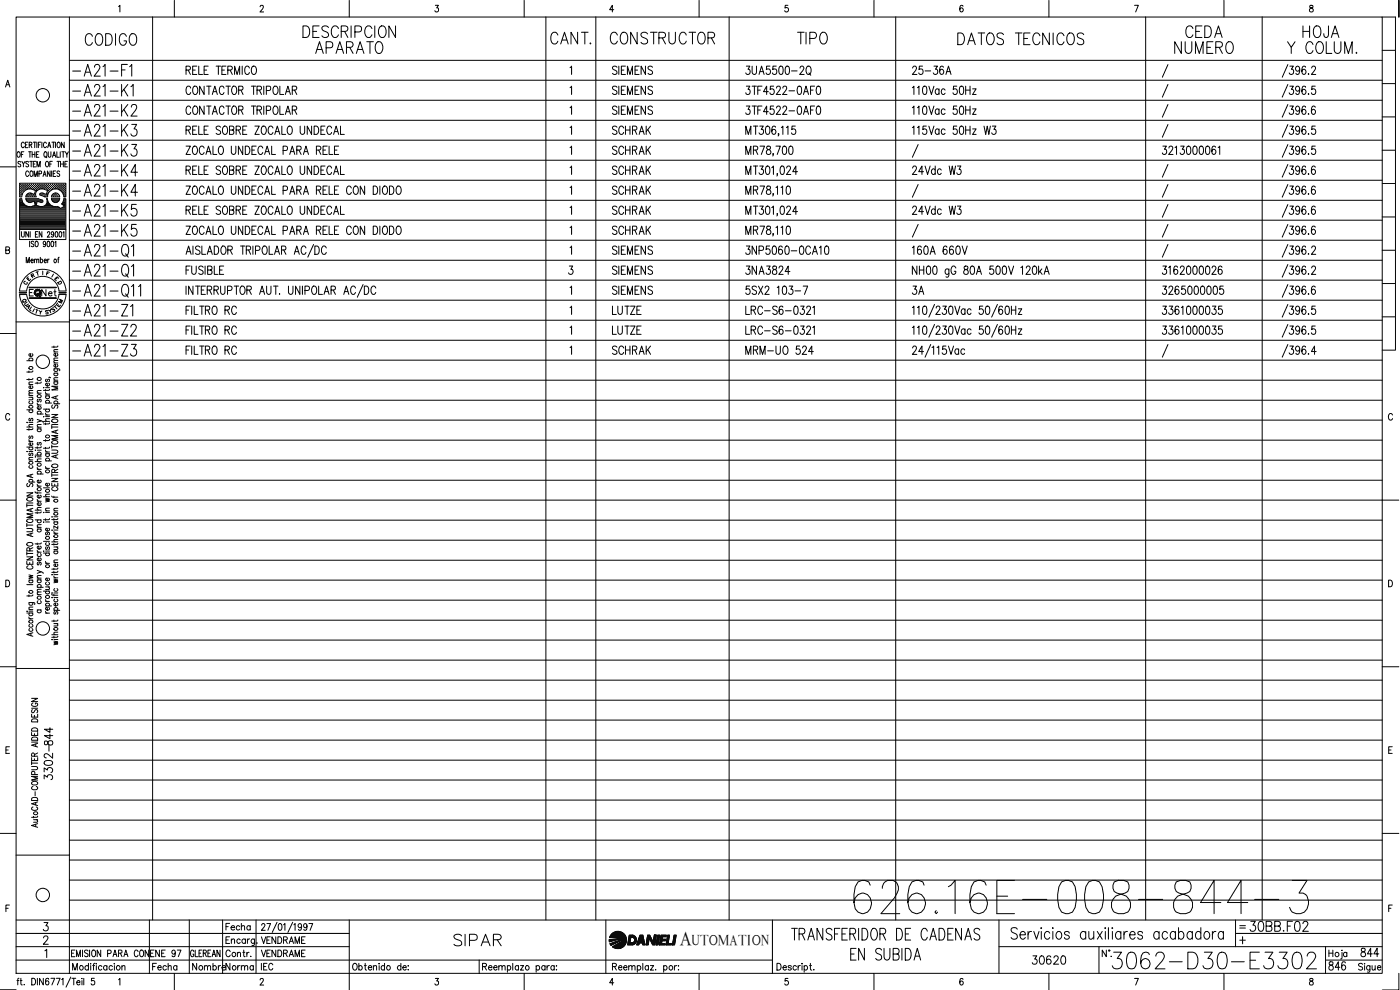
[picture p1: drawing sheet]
<svg xmlns="http://www.w3.org/2000/svg" width="420mm" height="297mm" viewBox="0 0 420 297" stroke-linecap="round" stroke-linejoin="round" font-family="sans-serif">
<defs><g id="words">
<text font-size="15.4" x="255.1" y="275.5">626.16E-008-844-3</text>
<text font-size="8.8" x="332.7" y="291.7">3062-D30-E3302</text>
<g font-size="7.5">
<text x="20.5" y="78.3">-A21-Q1</text>
<text x="20.5" y="84.3">-A21-Q1</text>
<text x="20.5" y="90.3">-A21-Q11</text>
</g>
<g font-size="7.1">
<text x="24.3" y="14.8">CODIGO</text>
<text x="93.5" y="17.3">APARATO</text>
<text x="164" y="14.5">CANT.</text>
<text x="182" y="14.5">CONSTRUCTOR</text>
<text x="238.1" y="14.5">TIPO</text>
<text x="351.4" y="17.3">NUMERO</text>
<text x="385.2" y="17.3">Y COLUM.</text>
<text x="20.5" y="24">-A21-F1</text>
<text x="20.5" y="30">-A21-K1</text>
<text x="20.5" y="36">-A21-K2</text>
<text x="20.5" y="42">-A21-K3</text>
<text x="20.5" y="48">-A21-K3</text>
<text x="20.5" y="54">-A21-K4</text>
<text x="20.5" y="60">-A21-K4</text>
<text x="20.5" y="66">-A21-K5</text>
<text x="20.5" y="72">-A21-K5</text>
<text x="20.5" y="96">-A21-Z1</text>
<text x="20.5" y="102">-A21-Z2</text>
<text x="20.5" y="107.9">-A21-Z3</text>
<text x="135.1" y="285">SIPAR</text>
<text x="236.4" y="283.3">TRANSFERIDOR DE CADENAS</text>
<text x="254" y="289.3">EN SUBIDA</text>
</g>
<g font-size="6.6">
<text x="89.6" y="12.3">DESCRIPCION</text>
<text x="286.1" y="14.5">DATOS TECNICOS</text>
<text x="354.5" y="12.3">CEDA</text>
<text x="389.8" y="12.3">HOJA</text>
<text x="373.9" y="280.8">30BB.F02</text>
</g>
<g font-size="6.2">
<text x="308.7" y="290.7">30620</text>
<text x="397.6" y="292.5">846</text>
</g>
<text font-size="5.9" x="204" y="283.5">A</text>
<g font-size="5.7">
<text x="272.7" y="23.6">25-36A</text>
<text x="182.7" y="41.6">SCHRAK</text>
<text x="182.7" y="47.6">SCHRAK</text>
<text x="182.7" y="53.6">SCHRAK</text>
<text x="272.7" y="53.6">24Vdc W3</text>
<text x="182.7" y="59.6">SCHRAK</text>
<text x="182.7" y="65.6">SCHRAK</text>
<text x="272.7" y="65.6">24Vdc W3</text>
<text x="182.7" y="71.6">SCHRAK</text>
<text x="222.6" y="77.6">3NP5060-0CA10</text>
<text x="222.6" y="83.6">3NA3824</text>
<text x="222.6" y="89.6">5SX2 103-7</text>
<text x="272.7" y="89.6">3A</text>
<text x="347.5" y="89.6">3265000005</text>
<text x="182.7" y="95.6">LUTZE</text>
<text x="182.7" y="101.6">LUTZE</text>
<text x="182.7" y="107.6">SCHRAK</text>
<text x="222.6" y="107.6">MRM-UO 524</text>
<text x="16.6" y="224.7" transform="rotate(-90 16.6 224.7)">844</text>
<text x="16.6" y="235.3" transform="rotate(-90 16.6 235.3)">3302-</text>
<text x="407.1" y="288.2">844</text>
</g>
<g font-size="5.3">
<text x="56.4" y="292.5">Nombre</text>
<text x="66.7" y="292.5">Norma</text>
</g>
<g font-size="4.9">
<text x="11.3" y="90">Net</text>
<text x="66.7" y="280.1">Fecha</text>
<text x="44.1" y="288.2">ENE 97</text>
<text x="77.3" y="288.2">VENDRAME</text>
<text x="77.3" y="292.1">IEC</text>
</g>
<text font-size="4.4" x="207.6" y="283.5">UTOMATION</text>
<g font-size="4">
<text x="6.7" y="85.4">E</text>
<text x="16.2" y="86.4">D</text>
<text x="5.6" y="92.1">Q</text>
<text x="6.3" y="92.8">U</text>
<text x="6.7" y="93.8">A</text>
<text x="14.1" y="94.5">S</text>
<text x="14.8" y="93.8">T</text>
<text x="16.2" y="92.1">M</text>
</g>
<g font-size="3.5">
<text x="12.7" y="83.6">F</text>
<text x="6" y="86.4">C</text>
<text x="370.8" y="279.8">=</text>
</g>
</g></defs>
<!-- layer: DCA_A3E2|CART -->
<g fill="none" stroke="#000" stroke-width=".3">
<path d="M4.8 5.1h410v286.9h-410zM20.8 5.1v286.9M35.6 2l.4-.4v2M52.3 .1v5M78.1 2.1l.3-.5 .5 .1 .1 .4-.2 .6-.8 .9h1.1M104.8 .1v5M130.6 1.6h1l-.5 .8a.6 .6 0 0 1 .5 .9 .6 .6 0 0 1-1.1-.1M157.3 .1v5M184.2 2.9h-1.2l.8-1.3v2M209.8 .1v5M236.5 1.6h-.8l-.1 .8a.63 .63 0 0 1 .9 .1 .63 .63 0 0 1-.1 .9 .63 .63 0 0 1-.9-.2M262.3 .1v5"/>
<path d="M289 1.9l-.3-.3a1.12 1.12 0 0 0-.1 2 .56 .56 0 0 0 .5-.5 .56 .56 0 0 0-.4-.6 .56 .56 0 0 0-.7 .4M314.8 .1v5M340.5 1.6h1.1l-.8 2M367.3 .1v5M393.1 1.7v.6a.73 .73 0 0 1 .9 .4 .73 .73 0 0 1-.3 .9 .64 .64 0 0 1-.8-.7 .64 .64 0 0 1 .9-.5l.2-.3v-.4zM414.8 5.1h4v100h-4M414.8 15.1h4M419.8 .1v5M1.7 26.1l.6-2 .7 2M1.9 25.4h.8M414.8 35.1h4M414.8 25.1h4"/>
<path d="M0 50.1h4.8M4.8 40.6h16M5.3 45.6l.2-.1a.86 .86 0 0 1 .6 .9 .86 .86 0 0 1-.6 .8 1.09 1.09 0 0 1-.2-1.6zM6 56.9h.1M6 56.3h.1M6 55.7h.1M6 57.6h.1M6 58.2h.1M6 58.8h.1M6 59.8h.4M6.2 57.2h.1M6.2 56.6h.1"/>
<path d="M6.2 56h.1M6.2 55.3h.1M6.2 57.9h.1M6.2 58.5h.1M6.2 48.7l-.3-.3-.5 .3 .1 .4 .7 .5-.3 .5-.5-.3M6.3 55.2v.2M6.3 55.9v.1M6.3 56.5v.2M6.3 57.1v.2M6.3 57.8v.1M6.3 58.4v.2M6.4 46.3h.5"/>
<path d="M6.5 59.1h-.6v-4.1h13.9v4.1h-.6M6.5 59.6h-.6v9.3h13.9v-9.3h-.6M6.5 56.9h.1M6.5 56.3h.1M6.5 55.7h.1M6.5 57.6h.1M6.5 58.2h.1M6.5 59.6l.2 .7M6.6 48.4l.4 .8 .5-.8M6.6 55.6v.1M6.6 56.2v.2M6.6 56.8v.2"/>
<path d="M6.6 57.5v.1M6.6 58.1v.2M6.8 57.2h.1M6.8 56.6h.1M6.8 56h.1M6.8 55.3h.1M6.9 55.2v.2M6.9 55.9v.1M6.9 56.5v.2M6.9 57.1v.2M7 49.2v.9M7.1 56.9h.2"/>
<path d="M7.1 56.3h.2M7.1 55.7h.2M7.2 45.5h-.8v1.7M7.2 55.6v.1M7.2 56.2v.2M7.2 56.8v.2M7.3 43a.47 .47 0 0 0-.6-.3 .47 .47 0 0 0-.3 .6v.4a.47 .47 0 0 0 .3 .6 .47 .47 0 0 0 .6-.4M7.5 56.6h.1M7.5 56h.1M7.5 55.3h.1M7.5 55.2v.2M7.5 55.9v.1"/>
<path d="M7.5 56.5v.2M7.6 43.5h.5M7.7 59.1h3.1M7.7 59.6h3.7M7.7 56.9h.1M7.7 56.3h.2M7.7 55.7h.2M7.8 59.6l.1 .3M7.8 59.9l.7 .8h.9M7.8 55.6v.1M7.8 56.2v.2M7.8 56.8v.1"/>
<path d="M7.9 58.8l-.1 .3M7.9 59.8h3.6M7.9 58.8h.1M8.1 56.6h.1M8.1 56h.1M8.1 55.3h.1M8.1 58.5h.1M8.2 55.2v.2M8.2 55.9v.1M8.2 56.5v.2M8.2 58.4v.2M8.4 42.7h-.8v1.6h.8"/>
<path d="M8.4 56.3h.2M8.4 55.7h.2M8.4 58.8h.2M8.4 58.2h.2M8.5 55.6v.1M8.5 56.2v.2M8.5 58.2v.1M8.5 58.7v.2M8.6 48.7l-.6-.3-.3 .3 .1 .3a.7 .7 0 0 1 .7 1l-.5 .1-.3-.3M8.6 51.7l-.3-.4a.86 .86 0 0 0-.6 .8 .86 .86 0 0 0 .6 .8l.3-.3M8.6 45.5h.8M8.7 56.6h.1"/>
<path d="M8.7 56h.1M8.7 55.3h.1M8.7 58.5h.1M8.8 43.5l.6-.1 .1-.6-.7-.1v1.6M8.8 55.2v.2M8.8 55.9v.1M8.8 56.5v.1M8.8 58.4v.2M8.9 48.4h.8M9 45.5v1.7M9 56.3h.2M9 55.7h.2"/>
<path d="M9 58.2h.2M9 58.8h.2M9.1 55.6v.1M9.1 56.2v.2M9.1 58.1v.2M9.1 58.7v.2M9.2 51.4l.1-.1a.86 .86 0 0 1 .6 .8 .86 .86 0 0 1-.6 .8 1.2 1.2 0 0 1-.1-1.5zM9.2 43.5l.4 .8M9.4 58h-.9l-.7 .8M9.4 48.4v1.7M9.4 56.6h.1M9.4 56h.1"/>
<path d="M9.4 55.3h.1M9.4 58.5h.1M9.4 55.2v.2M9.4 55.9v.1M9.4 56.5v.1M9.4 58.4v.2M9.7 46.3h.8M9.7 45.5v1.7M9.7 56.3h.1M9.7 55.7h.1M9.7 58.8h.1M9.7 56.8l1 .3-.4 1.2-1-.3"/>
<path d="M9.7 56.8a2.48 2.48 0 0 0-3.2 2.3M9.7 55.6v.1M9.7 56.2v.2M9.7 58.2v.1M9.7 58.7v.2M10 42.7h.8M10 49.2h.5M10 56.6h.1M10 56h.1M10 55.3h.1M10 58.5h.1M10.1 55.2v.2"/>
<path d="M10.1 55.9v.1M10.1 56.5v.2M10.1 58.4v.2M10.2 52.9v-1.6l.5 1.6 .5-1.6v1.6M10.3 56.9h.2M10.3 56.3h.2M10.3 55.7h.2M10.3 58.8h.2M10.4 55.6v.1M10.4 56.2v.2M10.4 56.8v.1M10.4 58.7v.2"/>
<path d="M10.4 42.7v1.6M10.4 58.2h.1M10.5 45.5v1.7M10.6 56.6h.2M10.6 56h.2M10.6 55.3h.2M10.7 55.2v.2M10.7 55.9v.1M10.7 56.5v.2M10.8 48.4h-.8v1.7h.8M10.8 57.2h.1M10.9 46.3h.5"/>
<path d="M10.9 56.9h.2M10.9 56.3h.2M10.9 55.7h.2M11 55.6v.1M11 56.2v.2M11 56.8v.2M11 42.7v1.6M11.1 50.1v-1.7l.5 1.7 .5-1.7v1.7M11.3 56.6h.1M11.3 56h.1M11.3 55.3h.1M11.3 55.2v.2"/>
<path d="M11.3 55.9v.1M11.3 56.5v.2M11.4 59.6l.3 .1M11.5 43.5h.5M11.6 56.3h.1M11.6 55.7h.1M11.6 59.7l1.2 .4v.5l-.3 .1M11.6 55.6v.1M11.6 56.2v.2M11.7 56.9a1.5 1.5 0 0 0-.8 2.2M11.7 45.5h-.8v1.7h.8M11.7 52.1h.7v-.6l-.7-.2v1.6"/>
<path d="M11.9 56.6h.1M11.9 56h.1M11.9 55.3h.1M12 55.2v.2M12 55.9v.1M12 56.5v.2M12 58.5l1.5 .6M12.2 56.3h.2M12.2 55.7h.2M12.2 58.2h.2M12.3 42.7h-.8v1.6M12.3 55.6v.1"/>
<path d="M12.3 56.2v.2M12.3 58.1v.2M12.5 56.6h.2M12.5 56h.2M12.5 55.3h.2M12.5 58.5h.2M12.6 42.7v1.6M12.6 55.2v.2M12.6 55.9v.1M12.6 56.5v.1M12.6 58.4v.2M12.8 56.3h.2"/>
<path d="M12.8 55.7h.2M12.8 58.2h.2M12.9 52.9l.5-1.6 .4 1.6M12.9 55.6v.1M12.9 56.2v.2M12.9 58.1v.2M13 58l-.6-.1a.38 .38 0 0 0-.4 .2 .38 .38 0 0 0 .1 .4M13.1 52.4h.6M13.2 56.6h.1M13.2 56h.1M13.2 55.3h.1M13.2 58.5h.1"/>
<path d="M13.3 55.2v.2M13.3 55.9v.1M13.3 56.5v.2M13.3 58.4v.2M13.3 56.8l-.7-.1-1 .2M13.3 56.8l1 .3-.4 1.2-.9-.3M13.4 45.6l.1-.1a.88 .88 0 0 1 .6 .9 .88 .88 0 0 1-.6 .8 1.09 1.09 0 0 1-.1-1.6zM13.5 56.3h.1M13.5 55.7h.1M13.5 58.8h.1M13.5 55.6v.1M13.5 56.2v.2"/>
<path d="M13.5 58.7v.2M13.7 46.9l.4 .5M13.8 56.6h.1M13.8 56h.1M13.8 55.3h.1M13.8 58.5h.1M13.9 48.5l.1-.1a.86 .86 0 0 1 .6 .8 .86 .86 0 0 1-.6 .9 1.09 1.09 0 0 1-.1-1.6zM13.9 55.2v.2M13.9 55.9v.1M13.9 56.5v.2M13.9 58.4v.2M13.9 43l-.3-.3a.86 .86 0 0 0-.6 .8 .86 .86 0 0 0 .6 .8l.3-.4"/>
<path d="M13.9 59.6h.3M13.9 59.6a1.69 1.69 0 0 1-.3 1.9 1.69 1.69 0 0 1-1.9 .4M14.1 58.8h.1M14.1 56.9h.2M14.1 56.3h.2M14.1 55.7h.2M14.1 58.2h.2M14.2 55.6v.1M14.2 56.2v.2M14.2 56.8v.2M14.2 58.1v.2M14.2 59.6l.2 .7"/>
<path d="M14.2 57.6h.1M14.3 44.3l.5-1.6 .4 1.6M14.4 58.3l-.2 .8h-.7M14.4 57.2h.2M14.4 56.6h.2M14.4 56h.2M14.4 55.3h.2M14.4 57.9h.1M14.5 45.5v1.4l.3 .3 .4-.3 .1-1.4M14.5 43.8h.6M14.5 55.2v.2M14.5 55.9v.1"/>
<path d="M14.5 56.5v.2M14.5 57.1v.2M14.5 57.8h.1M14.7 56.9h.2M14.7 56.3h.2M14.7 55.7h.2M14.8 55.6v.1M14.8 56.2v.2M14.8 56.8v.2M14.9 49.2h.5M15 51.3v1.6l-.8-1.6v1.6M15.1 56.6h.1"/>
<path d="M15.1 56h.1M15.1 55.3h.1M15.2 55.2v.2M15.2 55.9v.1M15.2 56.5v.2M15.4 56.9h.1M15.4 56.3h.1M15.4 55.7h.1M15.4 59.6h2.5M15.4 59.6l.1 .3M15.5 55.6v.1M15.5 56.2v.2"/>
<path d="M15.5 56.8v.1M15.5 51.3v1.6M15.5 59.9l.7 .8h1M15.5 59.8h2.3M15.6 42.7h.8M15.7 48.4h-.8v1.7M15.7 56.6h.1M15.7 56h.1M15.7 55.3h.1M15.7 47.2l.6-1.7 .4 1.7M15.8 55.2v.2M15.8 55.9v.1"/>
<path d="M15.8 56.5v.2M15.8 58.5v.1M16 46.6h.6M16 52.1h.4M16 42.7v1.6M16 56.3h.2M16 55.7h.2M16 58.8h.2M16.1 55.6v.1M16.1 56.2v.2M16.1 58.2v.1M16.1 58.7v.2"/>
<path d="M16.1 58.2h.1M16.3 56.6h.2M16.3 56h.2M16.3 55.3h.2M16.3 58.5h.2M16.4 55.2v.2M16.4 55.9v.1M16.4 56.5v.1M16.4 58.4v.2M16.6 42.7v1.6M16.6 56.3h.2M16.6 55.7h.2"/>
<path d="M16.6 58.2h.2M16.6 58.8h.2M16.7 51.3h-.7v1.6h.7M16.7 55.6v.1M16.7 56.2v.2M16.7 58.1v.2M16.7 58.7v.2M17 56.6h.1M17 56h.1M17 55.3h.1M17 58.5h.1M17.1 45.5v1.7h.7"/>
<path d="M17.1 55.2v.2M17.1 55.9v.1M17.1 56.5v.1M17.1 58.4v.2M17.1 48.4h.8M17.1 58l.6 .4 .2 .7h-2.5M17.2 58l-1.1 .1-.7 1M17.3 56.3h.1M17.3 55.7h.1M17.3 58.8h.1M17.4 42.7h.1a.86 .86 0 0 1 .6 .8 .86 .86 0 0 1-.6 .8 1.09 1.09 0 0 1-.1-1.6zM17.4 55.6v.1"/>
<path d="M17.4 56.2v.2M17.4 58.7v.2M17.5 48.4v1.7M17.6 56.6h.1M17.6 56h.1M17.6 55.3h.1M17.7 55.2v.2M17.7 55.9v.1M17.7 56.5v.2M17.9 59.9l-.8 .8M17.9 51.5a.41 .41 0 0 0-.6-.2 .41 .41 0 0 0 0 .7l.4 .1a.43 .43 0 0 1 .1 .7 .43 .43 0 0 1-.7-.1M17.9 56.9h.2"/>
<path d="M17.9 56.3h.2M17.9 55.7h.2M17.9 59.6l-.1 .3M18 55.6v.1M18 56.2v.2M18 56.8v.2M18.4 57.5a2.44 2.44 0 0 0-4 .8M414.8 55.1h4M414.8 45.1h4M1.7 75h1l.1-.7-1.1-.2v2l1.1-.2 .1-.5-.4-.4M5.9 68.9v3h13.9v-3M6 64.5h13.6"/>
<path d="M6 64.2h13.6M6 63.9h13.6M6 63.6h13.6M6 63.3h13.6M6 62.9h13.6M6 62.6h12M6 62.3h11.7M6 62h2.3M6 61.7h1.6M6 61.4h1.2M6 61h.9M6 60.7h.7"/>
<path d="M6 60.4h.6M6 60.1h.5M6 64.8h13.6M6 65.2h13.6M6 65.5h13.6M6 65.8h13.6M6 66.1h13.6M6 66.4h13.6M6 66.7h13.6M6 67.1h13.6M6 67.4h13.6M6 67.7h13.6"/>
<path d="M6 68h13.6M6 68.4h13.6M6 68.7h13.6M6.4 69.5v1.2l.4 .4 .4-.2 .1-1.4M6.7 60.4l.2 .4a2.5 2.5 0 0 0 2.8 1.1M7.9 78.9v-1.7l.4 1.7 .5-1.7v1.7M8 60.1h4.5M8.3 60.4h1.6M8.6 69.5v1.6l-.9-1.6v1.6M8.9 72.4v1.6M9.1 69.5v1.6M9.3 78.2h.7l-.1-.4a.5 .5 0 0 0-.6 .5 .5 .5 0 0 0 .6 .5l.1-.2"/>
<path d="M9.3 60.7l1-.3 .2 1.2-.8 .3M9.7 62h2.1M10.2 72.6a.41 .41 0 0 0-.7-.2 .41 .41 0 0 0 .1 .7l.4 .2a.42 .42 0 0 1 0 .7 .42 .42 0 0 1-.6-.2M10.3 78l.3-.2h.3l.1 1.1M10.3 77.8v1.1M10.4 60.4h.6M10.5 60.7h.5M10.5 61h.4M10.6 61.7h.3M10.6 61.4h.2M10.6 70.3h.5M10.8 72.5l.1-.1a.86 .86 0 0 1 .6 .8 .86 .86 0 0 1-.6 .8 1.2 1.2 0 0 1-.1-1.5z"/>
<path d="M11 78l.2-.2h.4v1.1M11.4 69.5h-.8v1.6h.8M11.5 60.4h1.3M12.1 60.7l-.9-.3-.3 1.2 .7 .2M12.1 78l.1-.2a.5 .5 0 0 1 .6 .5 .5 .5 0 0 1-.6 .5l-.1-.2M12.1 77.2v1.7M12.2 60.7l.4 .1M12.6 69.5v1.6l-.8-1.6v1.6M13.1 62h2.9M13.3 78.2h.6l-.1-.4a.49 .49 0 0 0-.6 .5 .49 .49 0 0 0 .6 .5l.1-.2M13.6 61.7h1.7M13.7 72.9l-.2 .4a.46 .46 0 0 1-.5-.4 .46 .46 0 0 1 .5-.4l.2 .4-.2 1-.5-.1"/>
<path d="M13.9 61.4h1M14.1 61h.5M14.2 60.7h.2M14.2 69.9a.39 .39 0 0 1 .5-.4 .39 .39 0 0 1 .2 .6l-.7 1h.8M14.2 60.4h.1M14.3 72.5l.2-.1a.96 .96 0 0 1 0 1.6l-.4-.7zM14.3 77.8v1.1M14.4 60.4l.2 .4a2.94 2.94 0 0 0 2.9 1.2l.6 .6M14.8 77.8h-.3l-.2 .4M15.5 72.5a.81 .81 0 0 1 .8 .6 .81 .81 0 0 1-.6 .9l-.2-.1-.2-.6zM15.7 60.1h2M16 60.4h1.4"/>
<path d="M16.1 70l-.1 .4a.45 .45 0 0 1-.6-.4 .45 .45 0 0 1 .6-.4l.1 .4-.1 1.1-.6-.2M16.5 72.7l.3-.3v1.6M16.7 69.6l.2-.1a.96 .96 0 0 1 0 1.6l-.3-.2zM17.3 77.8h.4M17.8 77.2h-.3v1.7M17.9 69.6l.2-.1a.96 .96 0 0 1 0 1.6l-.4-.7zM414.8 75.1h4M414.8 65.1h4M4.8 96.6h16M5.9 87.3a7 7 0 0 1 6.9-6.5 7 7 0 0 1 7 6.5M5.9 88.3a7 7 0 0 0 6.9 6.5 7 7 0 0 0 7-6.5M8 87.3a4.9 4.9 0 0 1 4.8-4.4 4.9 4.9 0 0 1 4.9 4.4"/>
<path d="M8 88.3a4.9 4.9 0 0 0 4.8 4.4 4.9 4.9 0 0 0 4.9-4.4M8.8 86.2h8.1v.1h-8.1M8.8 89.4h8.1v.1h-8.1zM8.8 86.3h8M8.8 89.4h8M10 86.9h-1.2v1.9M10.8 92.9l.6 .2M11.8 93.2l.3 .5 .5-.4M12.1 93.7v.6M414.8 95.1h4M414.8 85.1h4M0 100.1h4.8"/>
<path d="M8 108.2h1.9M8.7 111.3v.5M8.7 113.6v.5M8.7 119.2h1.2M8.7 118.6h1.2M8.7 115.4h1.2M8.9 108.2a.55 .55 0 0 1 .3-.9 .55 .55 0 0 1 .7 .7l-.3 .2M9.5 119.2l.4 .3-.1 .4-1.1 .1M9.6 115.8l.2 .1a.52 .52 0 0 1-.6 .7 .52 .52 0 0 1-.4-.7l.4-.1v.8M9.6 106.1l.2 .1a.51 .51 0 0 1-.5 .7 .51 .51 0 0 1-.5-.7l.4-.1v.8M9.9 117.9l-1.1 .1-.1 .3 .3 .3M9.9 117.2h-1.1l-.1 .3 .3 .4"/>
<path d="M9.9 114.6l-1.1 .1-.1 .3 .3 .4M9.9 113.5l-.4 .4h-1.5M9.9 111.2l-.4 .4h-1.5M11.2 114.7v.5M11.2 118h1.2M11.4 119.8l-.2 .3 .2 .5 .5-.7h.4l.1 .4-.3 .3M12.4 117.2h-1.1l-.1 .4 .3 .4M12.4 114.6l-.4 .4h-1.5M13 116.3h.2zM13.7 117.7l.1 .4 .4 .2M13.7 116.9v.4M13.7 118.8h1.2"/>
<path d="M13.7 118.3h1.2M13.7 116.3h1.2M13.9 118.8l-.1 .1a.52 .52 0 0 0 .5 .7 .52 .52 0 0 0 .3-.8M13.9 113.8l-.2 .2 .2 .5 .5-.7h.4l.1 .4-.3 .3M14.6 115l.2 .1a.52 .52 0 0 1-.5 .7 .52 .52 0 0 1-.5-.8h.4v.8M14.8 113.2v.2v-.2l.4 .2M14.9 116.8l-.1 .3h-1.8M16.2 110.6l1.6 .1 .1 .5M16.2 103.8v.5M16.2 114.5h1.2M16.2 114.1h1.2M16.2 112h1.2"/>
<path d="M16.2 108.9h1.2M16.2 105.6h1.2M16.4 114.5l-.1 .2a.53 .53 0 0 0 .5 .7 .53 .53 0 0 0 .5-.7l-.2-.2M16.4 112l-.1 .1a.53 .53 0 0 0 .5 .7 .53 .53 0 0 0 .5-.7l-.2-.1M16.4 110.6a.55 .55 0 0 0 .3 1 .55 .55 0 0 0 .7-.7l-.3-.3M16.8 118.9v.7M17.1 109.3l.2 .2a.51 .51 0 0 1-.5 .7 .51 .51 0 0 1-.5-.8l.4-.1v.8M17.1 106l.2 .2a.52 .52 0 0 1-.5 .7 .52 .52 0 0 1-.5-.8l.4-.1v.9M17.4 118.7l-1.9 .6 1.9 .5M17.4 115.9h-1.9l1.9 .5-1.9 .6h1.9M17.4 113.3l-1.1 .1-.1 .3 .3 .4M17.4 108.1l-1.1 .1-.1 .4 .3 .3"/>
<path d="M17.4 107.4l-1.1 .1-.1 .3 .3 .3M17.4 104.9h-1.1l-.1 .4 .3 .3M17.4 103.8l-.4 .3h-1.5M2.9 124.5a.63 .63 0 0 0-.7-.4 .63 .63 0 0 0-.5 .7v.5a.63 .63 0 0 0 .5 .7 .63 .63 0 0 0 .7-.4M8 135.5h.2zM8 126.7h.2zM8 128.1h1.9M8 134.1h1.9M8 123h1.9M8.7 131.9l.1 .3 .4 .2M8.7 128.6v.5M8.7 138h1.2"/>
<path d="M8.7 135.5h1.2M8.7 132.4h1.2M8.7 126.7h1.2M8.9 139.7l-.1 .2a.53 .53 0 0 0 .5 .6 .53 .53 0 0 0 .5-.6l-.2-.2M8.9 136l-.2 .2 .1 .4h.3l.3-.6h.2l.3 .2-.3 .5M8.9 134.1l-.1 .2a.51 .51 0 0 0 .5 .7 .51 .51 0 0 0 .3-.9M8.9 130.8l-.2 .3 .1 .4h.3l.3-.6 .2-.1 .3 .3-.3 .5M8.9 125.5l-.2 .3 .1 .4h.3l.3-.6 .2-.1 .3 .3-.3 .5M8.9 123l-.1 .1a.51 .51 0 0 0 .5 .7 .51 .51 0 0 0 .3-.8M8.9 120.4a.55 .55 0 0 0 .3 .9 .55 .55 0 0 0 .7-.7l-.3-.2M9.6 132.9l.2 .1a.52 .52 0 0 1-.6 .7 .52 .52 0 0 1-.4-.8h.4v.8M9.9 137.2l-1.1 .1-.1 .4 .3 .3"/>
<path d="M9.9 128.6l-.4 .3h-1.5M9.9 127.4l-1.1 .1-.1 .3 .3 .3M10.5 137.1h.2zM10.5 135.1h.2zM10.5 138.5h1.9M10.5 136.6h1.9M11.2 125.8l1.2 .5-1.2 .4M11.2 120.9l.1 .4 .4 .2M11.2 134.1v.5M11.2 137.1h1.2M11.2 135.1h1.2M11.2 128.7h1.2"/>
<path d="M11.2 128.2h1.2M11.2 124.2h1.8M11.2 121.5h1.2M11.4 136.6a.51 .51 0 0 1 0-.8 .51 .51 0 0 1 .7 0 .51 .51 0 0 1 0 .8M11.4 132.7l-.2 .3 .1 .5h.3l.3-.7 .2-.1 .3 .3-.3 .5M11.4 128.7a.49 .49 0 0 0 0 .7 .49 .49 0 0 0 .7 0 .49 .49 0 0 0 0-.7M11.4 124.2a.51 .51 0 0 1 0-.7 .51 .51 0 0 1 .7 0 .51 .51 0 0 1 0 .7M12.1 121.9a.5 .5 0 0 1 .1 .8 .5 .5 0 0 1-.8 0 .5 .5 0 0 1 .1-.8h.2v.9M12.4 137.7l-1.1 .1-.1 .3 .3 .4M12.4 134l-.4 .4h-1.5M12.4 127.4h-1.1l-.1 .4 .3 .4M12.4 126.3l.5 .2 .1 .3"/>
<path d="M13 125h.2zM13 126.4h1.9M13 122.8h1.9M13.7 140l.1 .3 .4 .2M13.7 135.1l.1 .3 .4 .2M13.7 123.9l.1 .4 .4 .2M13.7 126.9v.5M13.7 131.9v.5M13.7 134.2v.5M13.7 138.3h1.8M13.7 136.1h1.2M13.7 135.6h1.2"/>
<path d="M13.7 125h1.2M13.7 124.5h1.2M13.7 120.9h1.8M13.9 138.3l-.1-.1a.52 .52 0 0 1 .5-.8 .52 .52 0 0 1 .3 .9M13.9 136.1l-.1 .2a.52 .52 0 0 0 .5 .7 .52 .52 0 0 0 .3-.9M13.9 122.8a.49 .49 0 0 0 0 .7 .49 .49 0 0 0 .7 0 .49 .49 0 0 0 0-.7M13.9 120.9l-.1-.1a.52 .52 0 0 1 .5-.7 .52 .52 0 0 1 .3 .8M14.9 134.1l-.1 .3-1.8 .1M14.9 131.8l-.4 .4h-1.5M14.9 126.9l-.4 .3h-1.5M14.9 125.6l-1.1 .1-.1 .4 .3 .3M15.5 135h1.3l.6 .5-.1 .3-.5 .2h-1.3"/>
<path d="M15.5 124.4h1.9l-1.9 .9h1.9M15.5 128.1h1.9M15.5 127.6v1M15.5 133.5v1M15.5 134h1.9M15.5 127.4h1.9M15.6 139.5a.9 .9 0 0 1 1.1-.3 .9 .9 0 0 1 .6 .9 1.06 1.06 0 0 1-1.8-.5zM15.6 132.4a.9 .9 0 0 1 1.1-.3 .9 .9 0 0 1 .6 .9 .91 .91 0 0 1-1.1 .3 .91 .91 0 0 1-.6-.9zM15.6 126a.9 .9 0 0 1 1-.4 .9 .9 0 0 1 .7 .9 1.03 1.03 0 0 1-1.8-.4zM15.8 121.5l-.3 .4 .3 .6 .5-.1 .5-.9 .6 .4-.3 .6M16.2 121.1h1.7M16.4 121.1l-.1-.1a.51 .51 0 0 1 .5-.7 .51 .51 0 0 1 .3 .8"/>
<path d="M16.8 129.2v.7M16.8 136.6v.7M17.4 136.4l-1.9 .6 1.9 .5M17.4 130.7h-1.9l1.9 .5-1.9 .6h1.9M17.4 129l-1.9 .6 1.9 .5M417.9 124.5a.63 .63 0 0 0-.7-.4 .63 .63 0 0 0-.5 .7v.5a.63 .63 0 0 0 .5 .7 .63 .63 0 0 0 .7-.4M0 150.1h4.8M8 158.6h1.4l.5 .4-.1 .3-.4 .2h-1.4M8 147.9h1.9l-1.9 .9h1.9M8 151.2v.9M8 157v1M8 157.6h1.9"/>
<path d="M8 151.6h1.9M8 150.9h1.9M8.1 155.9a1.05 1.05 0 0 1 1.8 .5 1.02 1.02 0 0 1-1 .4 1.02 1.02 0 0 1-.9-.7zM8.1 149.5a.9 .9 0 0 1 1.1-.4 .9 .9 0 0 1 .6 1 .9 .9 0 0 1-1.1 .3 .9 .9 0 0 1-.6-.9zM8.3 145.1l-.3 .3 .3 .6 .5-.1 .2-.6a.48 .48 0 0 1 .7-.2 .48 .48 0 0 1 .1 .8l-.2 .1M8.7 144.6h1.8M8.9 144.6a.55 .55 0 0 1 .3-.9 .55 .55 0 0 1 .7 .7l-.3 .2M9.3 142.4v.8M9.3 152.7v.7M9.9 159.9l-1.9 .6 1.9 .5M9.9 154.2h-1.9l1.9 .5-1.9 .6h1.9M9.9 152.5l-1.9 .6 1.9 .5"/>
<path d="M9.9 142.3l-1.9 .5 1.9 .5M10.5 147.5l.4 .4h1.5M10.5 156h1.9M10.5 153.1h1.9M11.2 149.8l.1 .3 .4 .3M11.2 145.3l.1 .4 .4 .2M11.2 140.2l.1 .4 .4 .2M11.2 147.6v.5M11.2 153.6v.5M11.2 158.7h1.2M11.2 158.2h1.2M11.2 150.4h1.2"/>
<path d="M11.2 145.9h1.2M11.2 142.2h1.8M11.2 140.8h1.2M11.4 158.7a.51 .51 0 0 0 0 .8 .51 .51 0 0 0 .7 0 .51 .51 0 0 0 0-.8M11.4 156a.51 .51 0 0 0 0 .7 .51 .51 0 0 0 .7 0 .51 .51 0 0 0 0-.7M11.4 142.2a.51 .51 0 0 1 0-.7 .51 .51 0 0 1 .7 0 .51 .51 0 0 1 0 .7M12.1 150.8a.5 .5 0 0 1 .1 .8 .5 .5 0 0 1-.8 0 .5 .5 0 0 1 .1-.8h.2v.9M12.1 148.6l.2 .1a.53 .53 0 0 1-.6 .7 .53 .53 0 0 1-.4-.8h.4v.8M12.1 144a.5 .5 0 0 1 0 .7 .5 .5 0 0 1-.6 .1 .5 .5 0 0 1-.2-.7l.4-.1v.9M12.4 157.4l-1.1 .1-.1 .4 .3 .3M12.4 153.5l-.4 .4h-1.5M12.4 152.3h-1.1l-.1 .4 .3 .4"/>
<path d="M13 156.6h.2zM13 153.7h.2zM13 149h1.9M13 146.4h1.9M13.7 149.5l1.2 .3-1.2 .2 1.2 .3-1.2 .3M13.7 156.6h1.2M13.7 155.6v.6M13.7 153.7h1.2M13.7 153.3h1.2M13.7 140.5h1.2M13.9 159.7l-.2 .3 .1 .4h.3l.3-.6 .2-.1 .3 .3-.3 .5M14.6 158.5l.2 .1a.53 .53 0 0 1-.6 .7 .53 .53 0 0 1-.4-.8h.4v.8"/>
<path d="M14.6 145l.2 .1a.52 .52 0 0 1-.5 .7 .52 .52 0 0 1-.5-.7l.4-.1v.8M14.9 155.6l-.4 .3h-1.5M14.9 152.5l-1.1 .1-.1 .3 .3 .4M14.9 148.3l-1.1 .1-.1 .3 .3 .3M15.5 159h.2zM15.5 155.1h.2zM15.5 148.8l.4 .4h1.5M15.5 144.9v.9h1.9v-.9M15.5 143.5h1.9l-1.9 1h1.9M15.5 142.5h1.9M15.5 142.1v.9M16 146.2a.55 .55 0 0 0-.5 .7 .55 .55 0 0 0 .8 .4h.4a.54 .54 0 0 0 .7-.4 .54 .54 0 0 0-.5-.7"/>
<path d="M16.2 159.5l.1 .3 .4 .2M16.2 156.6h1.2M16.2 153.3h1.2M16.2 148.9v.5M16.2 155.6v.5M16.2 159h1.2M16.2 155.1h1.2M16.4 156.6a.55 .55 0 0 0 .3 .9 .55 .55 0 0 0 .7-.7l-.3-.2M16.4 141.8l-.1-.8-.6-.1-.2 .9h1.9M16.4 145.3v.5M17.4 157.8v.8l-1.2-.8v.8M17.4 155.6l-.4 .3h-1.5"/>
<path d="M17.4 152.5l-1.1 .1-.1 .3 .3 .4M17.4 140.8l-1 .5M414.8 150.1h5M1.7 174.1a1.01 1.01 0 0 1 1.2 1 1.01 1.01 0 0 1-1.2 1zM8 168.4v.9h1.9v-.9M8 167.1h1.9l-1.9 .9h1.9M8 175.4h1.9M8 166.1h1.9M8 165.6v.9M8.1 163a.9 .9 0 0 1 1.1-.3 .9 .9 0 0 1 .6 .9 .9 .9 0 0 1-1.1 .3 .9 .9 0 0 1-.6-.9zM8.5 169.7a.53 .53 0 0 0-.4 .7 .53 .53 0 0 0 .7 .4h.4a.53 .53 0 0 0 .7-.4 .53 .53 0 0 0-.5-.7M8.7 172.5l1.2 .2-1.2 .3 1.2 .3-1.2 .3"/>
<path d="M8.7 178.5v.5M8.7 174.1h1.2M8.9 174.1l-.1 .1a.53 .53 0 0 0 .5 .7 .53 .53 0 0 0 .5-.7l-.2-.1M8.9 165.3l-.1-.8h-.7l-.1 .8h1.9M8.9 168.8v.5M9.3 160.1v.7M9.9 178.5l-.4 .3h-1.5M9.9 164.3l-1 .5M11.2 171.1l1.2 .5-1.2 .4M11.2 165.1l.1 .4 .4 .2M11.2 178.4h1.2M11.2 176.2h1.8"/>
<path d="M11.2 174h1.2M11.2 173.5h1.2M11.2 165.7h1.2M11.2 162.9v.5M11.4 176.2l-.1-.1a.52 .52 0 0 1 .5-.7 .52 .52 0 0 1 .3 .8M11.4 174a.51 .51 0 0 0 0 .7 .51 .51 0 0 0 .7 0 .51 .51 0 0 0 0-.7M11.4 168.7l-.2 .3 .2 .5 .5-.7h.4l.1 .4-.3 .3M11.4 166.1a.51 .51 0 0 0 0 .7 .51 .51 0 0 0 .7 0 .51 .51 0 0 0 0-.7M12.1 167.4a.5 .5 0 0 1 .1 .8 .5 .5 0 0 1-.8 0 .5 .5 0 0 1 .1-.8h.2v.9M12.1 163.9a.5 .5 0 0 1 .1 .7 .5 .5 0 0 1-.8 0 .5 .5 0 0 1 .1-.7h.2v.8M12.4 177.6l-1.1 .1-.1 .3 .3 .4M12.4 176.8l-1.1 .1-.1 .4 .3 .3"/>
<path d="M12.4 172.7h-1.1l-.1 .4 .3 .4M12.4 171.6l.5 .2 .1 .3M12.4 162.8l-.1 .3-1.8 .1M13 165.3h.2zM13 177.4h1.9M13 165.9h1.9M13 162.4h1.9M13.7 179.9l.1 .3 .4 .3M13.7 168.4l.1 .4 .4 .2M13.7 176.1h1.2M13.7 169h1.2M13.7 165.3h1.2"/>
<path d="M13.9 177.4l-.1 .1a.52 .52 0 0 0 .5 .7 .52 .52 0 0 0 .3-.8M13.9 174.7l-.1 .1a.52 .52 0 0 0 .5 .8 .52 .52 0 0 0 .3-.9M13.9 165.9l-.1 .2a.53 .53 0 0 0 .5 .6 .53 .53 0 0 0 .5-.6l-.2-.2M13.9 164.1l-.2 .3 .2 .5 .5-.7h.4l.1 .4-.3 .3M13.9 162.8a.55 .55 0 0 0 .3 1 .55 .55 0 0 0 .7-.7l-.3-.3M14.5 176.1l.4 .4-.1 .3-1.1 .1M14.6 173.4l.2 .2a.52 .52 0 0 1-.6 .7 .52 .52 0 0 1-.4-.8l.4-.1v.9M15.5 179.3h.2zM15.5 178.3l.4 .3h1.5M15.5 162.6h1.9M15.6 178h.1M15.6 172.3v.2z"/>
<path d="M16.2 173.8l1.2 .3-1.2 .2 1.2 .3-1.2 .3M16.2 172.8l.1 .4 .4 .2M16.2 165.3h1.2M16.2 163.1v.5M16.2 170.5v.5M16.2 171.4v.5M16.2 178.3v.5M16.2 179.3h1.2M16.2 177.9h1.2M16.2 173.4h1.2M16.2 172.4h1.2M16.2 168.8h1.2"/>
<path d="M16.2 164.1h1.2M16.2 160h1.2M16.4 179.7l-.1 .2a.51 .51 0 0 0 .5 .7 .51 .51 0 0 0 .3-.9M16.4 176.6a.55 .55 0 0 0 .3 .9 .55 .55 0 0 0 .7-.6l-.3-.3M16.4 165.3l-.1 .2a.52 .52 0 0 0 .5 .7 .52 .52 0 0 0 .3-.9M17 164.1l.4 .4-.1 .3-1.1 .1M17.1 169.2a.48 .48 0 0 1 0 .6 .48 .48 0 0 1-.6 .1 .48 .48 0 0 1-.2-.6l.4-.1v.8M17.4 171.4l-.4 .3h-1.5M17.4 170.4l-.1 .3-1.8 .1M17.4 168l-1.1 .1-.1 .3 .3 .4M17.4 163l-.1 .3-1.8 .1M17.4 161.9h-1.1l-.1 .3 .3 .4"/>
<path d="M416.7 174.1a1.01 1.01 0 0 1 1.2 1 1.01 1.01 0 0 1-1.2 1zM8 183.4h.2zM8 183.9h1.9M8.7 185.1l.1 .3 .4 .3M8.7 180.8h1.6l.1 .6M8.7 185.7h1.2M8.7 183.4h1.2M8.7 182.9h1.2M8.9 188.6l-.1 .2a.51 .51 0 0 0 .5 .6 .51 .51 0 0 0 .3-.8M8.9 187.4l-.1 .1a.52 .52 0 0 0 .5 .7 .52 .52 0 0 0 .3-.8M8.9 183.9l-.1 .2a.52 .52 0 0 0 .5 .7 .52 .52 0 0 0 .3-.9M8.9 180.8a.55 .55 0 0 0 .3 .9 .55 .55 0 0 0 .7-.7l-.3-.2"/>
<path d="M9.3 190v.7M9.9 189.9l-1.9 .5 1.9 .5M9.9 182.1l-1.1 .1-.1 .4 .3 .3M11.2 183h1.2M11.4 183a.51 .51 0 0 0 0 .7 .51 .51 0 0 0 .7 0 .51 .51 0 0 0 0-.7M11.4 180.2a.51 .51 0 0 0 0 .8 .51 .51 0 0 0 .7 0 .51 .51 0 0 0 0-.8M13.7 183.4l.1 .4 .4 .2M13.7 184h1.2M13.7 181.8h1.8M13.7 180.5h1.2M13.9 181.8a.49 .49 0 0 1 0-.7 .49 .49 0 0 1 .7 0 .49 .49 0 0 1 0 .7M14.6 182.2l.2 .2a.53 .53 0 0 1-.6 .7 .53 .53 0 0 1-.4-.8l.4-.1v.9"/>
<path d="M15.5 190.4h1.9M15.6 191.8v.2zM16.2 192.3l1.2 .3-1.2 .3 1.2 .3-1.2 .2M16.2 191.9h1.2M16.2 186v.5M16.2 190.9v.5M16.2 187.1h1.2M16.2 183.1h1.7M16.4 183.5l-.2 .3 .1 .4h.3l.2-.6 .3-.1 .3 .3-.3 .5M16.4 183.1l-.1-.1a.51 .51 0 0 1 .5-.7 .51 .51 0 0 1 .3 .8M17 187.1l.4 .3-.1 .4h-1.1M17.1 181l.2 .1a.52 .52 0 0 1-.6 .7 .52 .52 0 0 1-.4-.8h.4v.8"/>
<path d="M17.4 190.9l-.4 .3h-1.5M17.4 189.7l-1.1 .1-.1 .3 .3 .3M17.4 186l-.4 .3h-1.5M0 200.1h4.8M4.8 200.6h16M414.8 200.1h5M1.8 225h.7M2.8 224.1h-1v1.9h1M416.8 225h.6M417.8 224.1h-1v1.9h1M0 250h4.8M4.8 256.6h16"/>
<path d="M414.8 250h5M1.8 272.5h.7M2.8 271.6h-1v1.9M4.8 276h410M44.8 276v16M56.8 276v16M66.8 276v16M76.8 276v16M104.8 276v21M181.8 276v16M183.9 279.9h3M184.1 279.8h2.6"/>
<path d="M184.4 279.7h2M184.8 279.6h1.2M231.8 276v16M299.8 276v16M370.8 276v8M416.8 272.5h.6M417.8 271.6h-1v1.9M0 297h4.8M4.8 280.1h100M4.8 284h100M4.8 288.1h227M5.1 294.2h.5"/>
<path d="M5.7 293.5l-.3 .1-.1 1.9M6.1 294.2h.5M6.3 293.5v1.6v.3l.4 .1M7.2 295.3l.1 .1M9.5 293.5a1.01 1.01 0 0 1 1.2 1 1.01 1.01 0 0 1-1.2 1zM11.2 293.5v2M13 293.5v2l-1.1-2v2M14.6 293.8v-.2l-.5-.1a1.17 1.17 0 0 0 .1 2 .55 .55 0 0 0 .6-.5 .55 .55 0 0 0-.5-.6 .55 .55 0 0 0-.6 .4M15.3 293.5h1.1l-.8 2M16.9 293.5h1.1l-.8 2M18.5 293.9l.4-.4v2M21.3 293.1l-1.5 3.1"/>
<path d="M21.6 293.5h1.1M22.1 293.5v2M23 294.8h1l-.1-.4a.57 .57 0 0 0-.8 .1 .57 .57 0 0 0 .1 .8 .57 .57 0 0 0 .8-.1M24.6 293.5v.2zM24.6 294.2v1.3M25.1 293.5v2M28.3 293.5h-.8l-.1 .9a.61 .61 0 0 1 .9 0 .61 .61 0 0 1-.1 .9 .61 .61 0 0 1-.9-.2M35.6 293.9l.4-.3v2M52.3 292v5M78.1 294l.3-.4 .5 .1 .1 .6-1 1.3h1.1M130.6 293.6h1l-.5 .7a.6 .6 0 0 1 .5 1 .6 .6 0 0 1-1.1-.1M143.8 288.1v3.9"/>
<path d="M157.3 292v5M182.8 282l3-.4 .2 .2-3.1 .8M182.8 282.1h1.9M182.8 282.5h.3M182.8 282.4h.8M182.8 282.2h1.3M182.8 282l.1 .6M182.9 282h2.2M183 281.2h4.8M183 281h4.8M183 283.2h1.4M183.1 280.9h4.6"/>
<path d="M183.1 283.3h1M183.2 280.7h4.5M183.2 283.4h.6M183.3 280.6h4.3M183.3 283.6h.2M183.3 280.5h4.2M183.4 283.6l-.4-.4 3.3-1.2 .1 .2-3.1 1.5M183.4 283.1h1.2M183.5 280.4h3.9M183.6 280.2h3.6M183.7 280.1h3.4M183.8 282.9h1.1"/>
<path d="M183.9 284.1h3.1M183.9 281.8h1.7M183.9 284h3.3M184 284.3h2.8M184.1 282.8h1.1M184.1 283.9h3.2M184.2 294.9h-1.2l.8-1.3v2M184.3 284.4h2.3M184.4 283.7h3M184.5 282.6h1M184.6 283.6h2.9M184.6 284.6h1.6"/>
<path d="M184.9 282.5h.9M184.9 283.4h2.7M184.9 281.7h1.1M185.1 283.3h2.6M185.3 282.4h.8M185.3 283.2h2.4M185.6 283.1h2.2M185.6 282.2h.7M185.8 281.4h.7M185.8 282.9h2.1M186 282.1h.4M186.1 282.8h1.8"/>
<path d="M186.1 281.8l1.1-.2-.9 .4zM186.2 281.8h.4M186.3 282.6h1.7M186.4 281.7h.5M186.5 282.5h1.5M186.6 282.2h1.4M186.7 282.4h1.3M186.7 282.1h1.3M186.8 281.4h.3M186.8 281.6h.3M187 282h1M187.3 281.8h.7"/>
<path d="M187.5 281.6h.5M187.6 281.7h.4M187.8 281.4l-1.3 .8 .2 .2-2.9 1.7M187.9 281.2l-2.1 .3-.2-.2h-2.7M187.9 281.2a2.6 2.6 0 0 0-2.5-1.8 2.6 2.6 0 0 0-2.4 1.9h4.6M188 281.4a2.6 2.6 0 0 1-1.1 2.8 2.6 2.6 0 0 1-3.1-.1M188.4 283.3h2M188.4 283.4h1.7M188.4 283.1h2.3M188.4 283.2h2.1M188.5 282.8h.6M188.5 282.9h2.3"/>
<path d="M188.5 282.6h.6M188.5 282.5h.6M188.6 282.4h.5M188.6 282.2h.5M188.6 282.1h.6M188.6 282h.6M188.6 281.8h.6M188.6 281.7h.6M188.7 281.6h.6M188.7 281.3h1.1M188.7 281.4h.6M188.8 281.2h2"/>
<path d="M188.8 281h1.9M188.8 280.9h1.7M188.8 280.7h1.5M188.8 280.6h1.2M189.3 281.3l-.2 1.6h.7M189.8 280.6a1.52 1.52 0 0 1 1.3 1.5 1.52 1.52 0 0 1-1.3 1.4h-1.5l.5-2.9h1M190 282.8h.9M190.2 281.4h.7M190.2 282.6h.7M190.3 281.6h.7M190.3 282.5h.7M190.4 281.7h.6"/>
<path d="M190.4 282.4h.6M190.5 282.2h.6M190.5 282.1h.6M190.5 282h.6M190.5 281.8h.6M190.8 281.3h-.9a.78 .78 0 0 1 .6 .7 .78 .78 0 0 1-.6 .8M191.1 283.4h.6M191.1 283.3h.7M191.2 283.2h.6M191.2 283.1h.7M191.3 282.9h2.1M191.3 282.8h2.1"/>
<path d="M191.4 282.6h2M191.4 282.5h1.9M191.5 282.4h.6M191.5 282.2h.6M191.6 282.1h.6M191.6 282h.6M191.6 281.8h.7M191.7 281.7h.6M191.7 281.6h.7M191.8 281.4h.6M191.8 281.3h1.3M191.9 281.2h1.1"/>
<path d="M191.9 281h1.1M191.9 280.9h1.1M192 280.7h1M192.1 280.6h.8l.6 2.9h-.6l-.1-.6h-.9l-.2 .6h-.6zM192.1 280.6h.9M192.4 281.2l.3 1.2h-.6zM192.5 281.4h.6M192.5 281.7h.7M192.5 281.6h.6M192.6 281.8h.6M192.6 282.1h.7M192.6 282h.6"/>
<path d="M192.7 282.2h.6M192.7 282.4h.6M192.8 283.1h.7M192.9 283.2h.6M192.9 283.3h.6M192.9 283.4h.6M193.9 283.4h.6M193.9 283.2h.7M193.9 283.3h.7M194 283.1h.6M194 282.8h.6M194 282.9h.6"/>
<path d="M194.1 282.6h.5M194.1 282.5h.6M194.1 282.4h.6M194.1 282.2h.6M194.1 282.1h.6M194.1 282h.7M194.2 281.8h.6M194.2 281.7h.6M194.2 281.6h.7M194.2 281.4h1.2M194.3 281.3h1.1M194.3 281.2h1"/>
<path d="M194.3 281h.9M194.4 280.9h.8M194.4 280.7h.7M194.4 280.6h.6l1 2.1 .4-2.1h.6h-.6h.6l-.5 2.9h-.6l-1-2.1-.4 2.1h-.6zM194.9 281.6h.6M195 281.7h.5M195 280.6h-.6l-.5 2.9M195.1 281.8h.5M195.1 282h.6M195.2 282.1h.5M195.3 282.2h.5M195.3 282.4h.6"/>
<path d="M195.4 282.5h.5M195.5 282.6h1.1M195.5 282.8h1.1M195.6 282.9h1M195.7 283.1h.9M195.7 283.2h.9M195.8 283.3h.7M195.8 283.4h.7M196 282.5h.7M196.1 282.4h.6M196.1 282.2h.6M196.1 282.1h.6"/>
<path d="M196.1 282h.7M196.2 281.8h.6M196.2 281.7h.6M196.2 281.6h.6M196.2 281.4h.6M196.3 281.3h.5M196.3 281.2h.6M196.3 281h.6M196.3 280.9h.6M196.3 280.7h.7M196.9 283.4h.6M196.9 283.2h.7"/>
<path d="M196.9 283.3h.6M197 282.9h.6M197 283.1h.6M197 282.8h.6M197 282.6h.7M197.1 282.5h.6M197.1 282.4h.6M197.1 282.2h.6M197.1 282.1h.6M197.1 282h.7M197.1 281.8h.7M197.2 281.7h.6"/>
<path d="M197.2 281.6h.6M197.2 281.4h.7M197.3 281.3h.6M197.3 281.2h.6M197.3 281h.6M197.3 280.9h.7M197.4 280.6h.6l-.5 2.9h-.6zM197.4 280.7h.6M197.4 280.6h.6M197.9 283.3h1.7M197.9 283.4h1.6M198 283.2h1.6"/>
<path d="M198 282.9h.5M198 283.1h.5M198 282.8h.6M198 282.6h.6M198.1 282.5h.5M198.1 282.4h.5M198.1 282.2h1.6M198.1 282.1h1.6M198.2 282h1.6M198.2 281.8h1.6M198.2 281.7h.6M198.2 281.6h.6"/>
<path d="M198.2 281.3h.6M198.2 281.4h.6M198.3 281.2h.5M198.3 281h1.6M198.3 280.9h1.6M198.4 280.6h1.6l-.1 .5h-1l-.1 .7h1l-.1 .5h-1l-.2 .8h1.1l-.1 .4h-1.6zM198.4 280.7h1.6M198.4 280.6h1.6M199.9 283.3h1.6M199.9 283.4h1.6M199.9 283.1h.6M199.9 283.2h1.6"/>
<path d="M200 282.9h.5M200 282.8h.6M200 282.6h.6M200.1 282.5h.5M200.1 282.4h.5M200.1 282.2h.6M200.1 282.1h.6M200.2 282h.5M200.2 281.8h.5M200.2 281.7h.5M200.2 281.6h.5M200.2 281.3h.6"/>
<path d="M200.2 281.4h.6M200.3 281.2h.5M200.3 281h.6M200.3 280.9h.6M200.3 280.7h.6M200.4 280.6h.5l-.4 2.5h1.1l-.1 .4h-1.6zM200.4 280.6h.5M201.8 283.3h.7M201.8 283.4h.6M201.9 283.1h.6M201.9 283.2h.6M201.9 282.8h.7"/>
<path d="M201.9 282.9h.6M202 282.6h.6M202 282.5h.6M202 282.4h.6M202 282.2h.6M202.1 282.1h.6M202.1 282h.6M202.1 281.8h.6M202.1 281.7h.6M202.1 281.6h.7M202.2 281.3h.6M202.2 281.4h.6"/>
<path d="M202.2 281.2h.6M202.2 281h.7M202.3 280.9h.6M202.3 280.7h.6M202.3 280.6h.6l-.5 2.9h-.6zM202.3 280.6h.6M209.8 292v5M236.5 293.6h-.8l-.1 .8a.62 .62 0 0 1 .9 0 .62 .62 0 0 1-.1 1 .62 .62 0 0 1-.9-.2M262.3 292v5M289 293.9l-.3-.3a1.12 1.12 0 0 0-.1 2 .59 .59 0 0 0 .5-.9 .59 .59 0 0 0-1-.1l-.1 .3M299.8 284h115M314.8 292v5"/>
<path d="M340.5 293.6h1.1l-.8 2M367.3 292v5M370.8 280.1h44M393.1 293.7v.5a.75 .75 0 0 1 .9 .4 .75 .75 0 0 1-.3 1 .64 .64 0 0 1-.8-.7 .64 .64 0 0 1 .9-.6l.2-.3v-.3zM397.8 288.1h17M419.8 292v5h-5"/>
<circle cx="12.8" cy="28.6" r="2.01"/>
<circle cx="16.6" cy="78.2" r=".49"/>
<circle cx="9.2" cy="110.4" r=".55"/>
<circle cx="11.7" cy="118.9" r=".56"/>
<circle cx="11.7" cy="113.7" r=".56"/>
<circle cx="12.8" cy="108.5" r="2.01"/>
<circle cx="9.2" cy="122.1" r=".54"/>
<circle cx="9.2" cy="138.8" r=".55"/>
<circle cx="11.7" cy="139.4" r=".56"/>
<circle cx="14.2" cy="131" r=".55"/>
<circle cx="11.7" cy="146.8" r=".56"/>
<circle cx="14.2" cy="141.4" r=".55"/>
<circle cx="14.2" cy="147.3" r=".55"/>
<circle cx="16.7" cy="154.1" r=".55"/>
<circle cx="16.7" cy="150.2" r=".55"/>
<circle cx="9.2" cy="177.6" r=".54"/>
<circle cx="11.7" cy="179.3" r=".56"/>
<circle cx="14.2" cy="169.9" r=".55"/>
<circle cx="14.2" cy="179.1" r=".55"/>
<circle cx="14.2" cy="161.4" r=".56"/>
<circle cx="16.7" cy="160.9" r=".55"/>
<circle cx="9.2" cy="186.5" r=".55"/>
<circle cx="12.8" cy="188.6" r="2.01"/>
<circle cx="16.7" cy="188.7" r=".55"/>
<circle cx="12.8" cy="268.5" r="2.01"/>
</g>
<!-- layer: DCA_A3E2|CART-ES -->
<g fill="none" stroke="#000" stroke-width=".3">
<path d="M21.8 291.1v-2.1l.7 2.1 .7-2.1v2.1M26.5 290a.6 .6 0 0 0-.8 0 .6 .6 0 0 0 0 .8 .6 .6 0 0 0 .8 0M26.5 289v2.1M27.2 289v.2zM27.2 289.7v1.4M27.8 289.7h.6M28.5 289l-.4 .4v1.7M28.9 289v.2zM28.9 289.7v1.4M30.6 290a.58 .58 0 0 0-.9 0 .58 .58 0 0 0 0 .8 .58 .58 0 0 0 .9 0M32.1 290a.58 .58 0 0 0-.9 0 .58 .58 0 0 0 0 .8 .58 .58 0 0 0 .9 0M32.1 289.7v1.4"/>
<path d="M33.7 290a.58 .58 0 0 0-.8 0 .58 .58 0 0 0 0 .8 .58 .58 0 0 0 .8 0M34.3 289v.2zM34.3 289.7v1.4M36.6 290.1l.4-.4 .4 .1 .1 1.3M36.6 289.7v1.4M45.8 290h.7M46.9 289h-1.1v2.1M47.4 290.3h1l-.2-.5a.6 .6 0 0 0-.8 .6 .6 .6 0 0 0 1 .4M50 290a.6 .6 0 0 0-.9 0 .6 .6 0 0 0 0 .8 .6 .6 0 0 0 .9 0M50.5 290.1l.4-.4 .4 .1 .1 1.3M50.5 289v2.1M53.1 290a.58 .58 0 0 0-.9 0 .58 .58 0 0 0 0 .8 .58 .58 0 0 0 .9 0"/>
<path d="M53.1 289.7v1.4M67.8 282h.7M68.9 281.1h-1.1v2h1.1M69.1 285.5a.65 .65 0 0 0-.8-.4 .65 .65 0 0 0-.5 .7v.5a.65 .65 0 0 0 .5 .7 .65 .65 0 0 0 .8-.4M69.4 282.1l.5-.4 .4 .1 .1 1.3M69.4 281.7v1.4M71.2 286.1l.5-.4 .4 .1 .1 1.2M71.2 285.7v1.3M72.1 282a.58 .58 0 0 0-.8 0 .58 .58 0 0 0 0 .8 .58 .58 0 0 0 .8 0M72.9 285.7h.6M73.2 285.1v1.6v.3h.4M73.7 282a.6 .6 0 0 0-.9 0 .6 .6 0 0 0 0 .8 .6 .6 0 0 0 .9 0"/>
<path d="M73.7 281.7v1.4M74.1 285.7v1.3M74.3 281.7v1.4M74.8 285.7l-.5 .1-.2 .5M74.9 281.7l-.4 .1-.2 .5M76.4 281.7l-.1 1.8-.7 .1M76.4 282a.58 .58 0 0 0-.9 0 .58 .58 0 0 0 0 .8 .58 .58 0 0 0 .9 0M106.2 289.2l.1-.2a1.03 1.03 0 0 1 .9 1.1 1.03 1.03 0 0 1-.9 1 1.24 1.24 0 0 1-.1-1.9zM107.7 290a.58 .58 0 0 1 .8 0 .58 .58 0 0 1 0 .8 .58 .58 0 0 1-.8 0M107.7 289v2.1M109.3 289.7h.6M109.6 289v1.7l.4 .4"/>
<path d="M110.5 290.3h1l-.1-.5a.6 .6 0 0 0-.9 .6 .6 .6 0 0 0 1 .4M112.1 290.1l.4-.4 .4 .1 .1 1.3M112.1 289.7v1.4M113.8 289v.2zM113.8 289.7v1.4M115.4 290a.58 .58 0 0 0-.8 0 .58 .58 0 0 0 0 .8 .58 .58 0 0 0 .8 0M115.4 289v2.1M120.3 290a.6 .6 0 0 0-.9 0 .6 .6 0 0 0 0 .8 .6 .6 0 0 0 .9 0M120.3 289v2.1M120.9 290.3h1l-.1-.5a.6 .6 0 0 0-.9 .6 .6 .6 0 0 0 1 .4M122.4 289.8h.2zM122.4 290.9h.2z"/>
<path d="M144.8 290l1-.1 .1-.7-1.1-.2v2.1M145.4 290l.6 1.1M146.6 290.3h1.1l-.1-.4a.6 .6 0 0 0-.9 .1 .6 .6 0 0 0 .1 .9 .6 .6 0 0 0 .9-.1M148.2 290.3h1l-.2-.5a.6 .6 0 0 0-.8 .6 .6 .6 0 0 0 1 .4M149.7 290.1l.4-.4 .5 .1 .1 1.3M149.7 289.7v1.4M150.7 290.1l.4-.4 .4 .1 .1 1.3M152.3 290a.58 .58 0 0 1 .8 0 .58 .58 0 0 1 0 .8 .58 .58 0 0 1-.8 0M152.3 289.7v2M153.9 289v2.1M155.6 290a.58 .58 0 0 0-.8 0 .58 .58 0 0 0 0 .8 .58 .58 0 0 0 .8 0M155.6 289.7v1.4"/>
<path d="M156.2 289.7h.9l-.9 1.4h.9M160.9 290a.6 .6 0 0 1 .9 0 .6 .6 0 0 1 0 .8 .6 .6 0 0 1-.9 0M160.9 289.7v2M163.6 290a.58 .58 0 0 0-.9 0 .58 .58 0 0 0 0 .8 .58 .58 0 0 0 .9 0M163.6 289.7v1.4M164.2 289.7v1.4M164.9 289.7l-.4 .1-.3 .5M166.3 290a.58 .58 0 0 0-.8 0 .58 .58 0 0 0 0 .8 .58 .58 0 0 0 .8 0M166.3 289.7v1.4M166.9 289.8h.2zM166.9 290.9h.2zM183.8 290l1-.1 .1-.7-1.1-.2v2.1"/>
<path d="M184.4 290l.6 1.1M185.6 290.3h1l-.1-.5a.6 .6 0 0 0-.9 .6 .6 .6 0 0 0 1 .4M187.2 290.3h1l-.2-.5a.6 .6 0 0 0-.8 .6 .6 .6 0 0 0 1 .4M188.7 290.1l.4-.4 .5 .1 .1 1.3M188.7 289.7v1.4M189.7 290.1l.4-.4 .4 .1 .1 1.3M191.3 290a.6 .6 0 0 1 .8 0 .6 .6 0 0 1 0 .8 .6 .6 0 0 1-.8 0M191.3 289.7v2M192.9 289v2.1M194.6 290a.58 .58 0 0 0-.8 0 .58 .58 0 0 0 0 .8 .58 .58 0 0 0 .8 0M194.6 289.7v1.4M195.2 289.7h1l-1 1.4h1"/>
<path d="M196.8 290.9v.2v-.2M199.2 290a.58 .58 0 0 1 .8 0 .58 .58 0 0 1 0 .8 .58 .58 0 0 1-.8 0M199.2 289.7v2M202.4 289.7v1.4M203.1 289.7l-.4 .1-.3 .5M203.5 289.8h.2zM203.5 290.9h.2zM400 285.1v1.9M402.8 285.1v.1zM408.9 289.3a.66 .66 0 0 0-.6-.3 .66 .66 0 0 0-.6 .5l.4 .4 .7 .3 .1 .6a.75 .75 0 0 1-1.2 0M409.5 289.7v1.4M411.1 289.7v1.8l-.7 .1"/>
<path d="M411.1 290a.58 .58 0 0 0-.8 0 .58 .58 0 0 0 0 .8 .58 .58 0 0 0 .8 0M411.8 289.7l.1 1.2 .4 .2 .4-.4M412.7 289.7v1.4M413.4 290.3h1l-.2-.5a.6 .6 0 0 0-.8 .6 .6 .6 0 0 0 1 .4"/>
<circle cx="24.4" cy="290.3" r=".64"/>
<circle cx="35.5" cy="290.3" r=".64"/>
<circle cx="70.2" cy="286.3" r=".62"/>
<circle cx="116.6" cy="290.3" r=".64"/>
<circle cx="158.2" cy="290.3" r=".64"/>
<circle cx="201.3" cy="290.3" r=".64"/>
</g>
<!-- layer: CART -->
<g fill="none" stroke="#000" stroke-width=".3">
<path d="M419.8 .1v5M9.5 219.8v.9h1.8M9.5 214.3v.9h1.8v-.9M9.5 209.5h1.8l-1.8 1h1.8M9.5 212.5h1.8M9.6 218.7a.99 .99 0 0 1 1.1-.3 .99 .99 0 0 1 .6 1h-1.8zM9.6 215.9a1.01 1.01 0 0 1 1.1-.2 1.01 1.01 0 0 1 .6 .9h-1.8zM9.7 212.9l-.2 .4 .2 .6 .4-.1 .4-.6a.48 .48 0 0 1 .7-.2 .48 .48 0 0 1 0 .7l-.2 .2M9.9 210.9a.52 .52 0 0 0-.4 .7 .52 .52 0 0 0 .7 .3h.4a.53 .53 0 0 0 .7-.5 .53 .53 0 0 0-.7-.5v.4M10.3 214.6v.6M9.5 230h1.3l.5 .4-.1 .3-.4 .3h-1.3M9.5 227.3v.9h1.8"/>
<path d="M9.5 229h1.8M9.5 228.5v.9M9.5 222.7h1.8M9.6 239.5a1.01 1.01 0 0 1 1.1-.2 1.01 1.01 0 0 1 .6 .9h-1.8zM9.6 234.7a.9 .9 0 0 1 1-.3 .9 .9 0 0 1 .6 .9 .9 .9 0 0 1-1 .3 .9 .9 0 0 1-.6-.9zM9.6 221.4a.99 .99 0 0 1 1.1-.2 .99 .99 0 0 1 .6 .9h-1.8zM9.9 236a.53 .53 0 0 0-.4 .6 .53 .53 0 0 0 .7 .4h.4a.53 .53 0 0 0 .7-.4 .53 .53 0 0 0-.4-.6M10.3 226.9l-.1-.8-.5-.1-.2 .9h1.8M10.5 232.4l-.2-.9h-.7l-.1 .9h1.8M10.5 237.5v1.2M11.3 232.9h-1.8l1.8 .6-1.8 .5h1.8M11.3 223l-1.8 .6 1.8 .5"/>
<path d="M9.9 242.1a.52 .52 0 0 0-.4 .7 .52 .52 0 0 0 .7 .3h.4a.52 .52 0 0 0 .7-.3 .52 .52 0 0 0-.4-.7M10.1 245.9h1.2M10.1 244.9v.5M10.7 240.8v.7M10.7 247.3v.7M11 245.9l.3 .4-.1 .4h-1.1M11.3 247.1l-1.8 .6 1.8 .5M11.3 244.8l-.3 .4h-1.5M11.3 240.6l-1.8 .6 1.8 .5M13.2 276.8h1.2l-.6 1a.78 .78 0 0 1 .6 1.2 .78 .78 0 0 1-1.4-.2M78.5 277.6l.4-.5h.3l.3 .4-.3 .7-.8 .9h1.2M80.1 277.1h1.1l-.8 2"/>
<path d="M83.1 276.7l-1.4 3.1M83.7 277.2l.2-.1a1.1 1.1 0 0 1 .7 1 1.1 1.1 0 0 1-.7 1l-.3-.3-.1-.6zM85.1 277.5l.4-.4v2M87.8 276.7l-1.4 3.1M88.2 277.5l.4-.4v2M90.5 277.8l-.1 .3a.55 .55 0 0 1-.8 0 .55 .55 0 0 1 0-.8 .55 .55 0 0 1 .8 .1l.1 .4a.97 .97 0 0 1-.6 1.3l-.4-.3M92.1 277.8l-.2 .4a.55 .55 0 0 1-.7-.2 .55 .55 0 0 1 .1-.7 .55 .55 0 0 1 .8 .1v.4a.92 .92 0 0 1-.6 1.3l-.3-.3M92.7 277.1h1.2l-.9 2M305.3 278.8a1 1 0 0 0-1-.5 1 1 0 0 0-.9 .8l.3 .5 1.1 .5a.88 .88 0 0 1 .5 1.2 .88 .88 0 0 1-1.2 .5l-.7-.5M308.5 279.5v2.3M310.3 279.5l.8 2.3 .7-2.3M312.5 279.5v2.3"/>
<path d="M315 280a.78 .78 0 0 0-.7-.6 .78 .78 0 0 0-.7 .6 1.07 1.07 0 0 0-.1 1.3 1.07 1.07 0 0 0 1.3 .3l.2-.3M316 279.5v2.3M317.3 279.6a.73 .73 0 0 1 1.2 .4 1.06 1.06 0 0 1 0 1.3 1.06 1.06 0 0 1-1.2 .3 1.35 1.35 0 0 1 0-2zM320.9 280a.78 .78 0 0 0-.7-.6 .78 .78 0 0 0-.8 .6 1.43 1.43 0 0 0 1.4 .8l.1 .5a.78 .78 0 0 1-.7 .5 .78 .78 0 0 1-.8-.5M325.8 280l-.2-.4a1.13 1.13 0 0 0-1.5 .8 1.13 1.13 0 0 0 .8 1.4h.4l.5-.5M325.8 279.5v2.3M326.8 279.5l.1 2.1 .7 .2 .7-.7M328.3 279.5v2.3M329.3 279.5l1.5 2.3M330.8 279.5l-1.5 2.3M331.7 279.5v2.3M332.7 278.3v3.5"/>
<path d="M333.8 279.5v2.3M336.4 280a.78 .78 0 0 0-.8-.6 .78 .78 0 0 0-.7 .6 1.07 1.07 0 0 0 0 1.3 1.07 1.07 0 0 0 1.2 .3l.3-.3M336.4 279.5v2.3M337.3 279.5v2.3M342.9 280a.75 .75 0 0 0-.7-.6 .75 .75 0 0 0-.7 .6 1.43 1.43 0 0 0 1.3 .8l.1 .5a.75 .75 0 0 1-.7 .5 .75 .75 0 0 1-.7-.5M347.9 280l-.3-.4a.73 .73 0 0 0-1.2 .4 1.06 1.06 0 0 0-.1 1.3 1.06 1.06 0 0 0 1.3 .3l.3-.3M347.9 279.5v2.3M350.4 280l-.3-.4a.73 .73 0 0 0-1.2 .4 1.06 1.06 0 0 0 0 1.3 1.06 1.06 0 0 0 1.2 .3l.3-.3M352.8 280l-.5-.5a1.17 1.17 0 0 0-1.1 1.1 1.17 1.17 0 0 0 1.1 1.2l.5-.5M352.8 279.5v2.3M353.7 280l.3-.4a.73 .73 0 0 1 1.2 .4 1.06 1.06 0 0 1 0 1.3 1.06 1.06 0 0 1-1.2 .3l-.3-.3M353.7 278.3v3.5"/>
<path d="M357.8 280a.78 .78 0 0 0-.7-.6 .78 .78 0 0 0-.7 .6 1.07 1.07 0 0 0-.1 1.3 1.07 1.07 0 0 0 1.3 .3l.2-.3M357.8 279.5v2.3M360.4 280a.78 .78 0 0 0-.8-.6 .78 .78 0 0 0-.7 .6 1.07 1.07 0 0 0 0 1.3 1.07 1.07 0 0 0 1.2 .3l.3-.3M360.4 278.3v3.5M361.7 279.6a1.13 1.13 0 0 1 1.4 .8 1.13 1.13 0 0 1-.7 1.4 1.2 1.2 0 0 1-1.1-.8 1.2 1.2 0 0 1 .4-1.4zM363.9 279.5v2.3M367.2 280l-.6-.5a1.17 1.17 0 0 0-1 1.1 1.17 1.17 0 0 0 1 1.2l.6-.5M367.2 279.5v2.3M13.1 281.4l.4-.6 .7 .1 .2 .4-.3 .8-1.1 1.2h1.5M13.5 285.3l.5-.5v2.5M21.5 286h.6M22.5 285.1h-1v1.9h1"/>
<path d="M22.9 287v-1.9l.6 1.9 .6-1.9v1.9M24.8 285.1v1.9M26.4 285.4l-.4-.3-.6 .3 .1 .4 .9 .5a.52 .52 0 0 1-.1 .6 .52 .52 0 0 1-.6 .1l-.3-.2M26.9 285.1v1.9M27.8 285.1h.1a1.02 1.02 0 0 1 .8 1 1.02 1.02 0 0 1-.8 .9 1.38 1.38 0 0 1-.1-1.9zM30.2 285.1v1.9l-1-1.9v1.9M32.3 286.1l.9-.1 .1-.8-1-.1v1.9M33.9 287l.6-1.9 .6 1.9M34.1 286.4h.8M35.6 286l.9-.1 .1-.7-1-.1v1.9M36.1 286l.5 1M37.2 287l.6-1.9 .6 1.9"/>
<path d="M37.4 286.4h.7M41.4 285.5a.59 .59 0 0 0-.7-.4 .59 .59 0 0 0-.4 .7v.5a.59 .59 0 0 0 .4 .7 .59 .59 0 0 0 .7-.4M42.2 285.1h.1a1.02 1.02 0 0 1 .8 1 1.02 1.02 0 0 1-.8 .9 1.38 1.38 0 0 1-.1-1.9zM58.2 285.5l-.3-.4a1.1 1.1 0 0 0-.5 1.9h.6l.2-.7h-.3M58.6 285.1v1.9h.8M59.7 286h.5M60.6 285.1h-.9v1.9M61 286l.8-.1v-.8h-.8v1.9M61.5 286l.4 1M62.4 286h.5M63.2 285.1h-.8v1.9M63.7 287l.5-1.9 .5 1.9"/>
<path d="M66 285.1v1.9l-.9-1.9v1.9M78.4 281.1l.7 2 .7-2M80.1 282.1h.6M81.1 281.1h-1v2M82.8 281.1v2l-1.2-2v2M83.4 281.1a1.01 1.01 0 0 1 1.2 1 1.01 1.01 0 0 1-1.2 1zM85.1 282.1l1-.2 .1-.2-.1-.5-1-.1v2M85.7 282.1l.5 1M86.8 283.1l.7-2 .6 2M87 282.4h.8M88.6 283.1v-2l.6 2 .7-2v2M90.5 282.1h.7"/>
<path d="M91.6 281.1h-1.1v2M233.2 289a1.04 1.04 0 0 1 1.2 1.1 1.04 1.04 0 0 1-1.2 1zM235 290.3h1l-.2-.5a.6 .6 0 0 0-.8 .6 .6 .6 0 0 0 1 .4M237.5 290l-.4-.3-.5 .1-.1 .2 .9 .5v.4a.56 .56 0 0 1-.9-.1M239 290a.58 .58 0 0 0-.8 0 .58 .58 0 0 0 0 .8 .58 .58 0 0 0 .8 0M239.5 289.7v1.4M240.2 289.7l-.4 .1-.3 .5M240.7 289v.2zM240.7 289.7v1.4M241.3 290a.58 .58 0 0 1 .9 0 .58 .58 0 0 1 0 .8 .58 .58 0 0 1-.9 0M241.3 289.7v2M243 289.7h.5"/>
<path d="M243.2 289v1.7l.4 .4M244.2 290.9v.2l.1-.2M306.1 280.5h1.6v-.4a.76 .76 0 0 0-.6-.7 .76 .76 0 0 0-.9 .6 1.06 1.06 0 0 0 0 1.3 1.06 1.06 0 0 0 1.2 .3l.3-.3M339 280.5h1.7v-.4a.76 .76 0 0 0-.7-.7 .76 .76 0 0 0-.8 .6 1.06 1.06 0 0 0-.1 1.3 1.06 1.06 0 0 0 1.3 .3l.3-.3M372.9 281v2.2"/>
<circle cx="10.6" cy="244" r=".57"/>
</g>
<!-- layer: CA_XR800|CART -->
<g fill="none" stroke="#000" stroke-width=".3">
<path d="M20.8 18.1h394M45.8 5.1v270.9M163.8 5.1v270.9M178.8 5.1v270.9M218.8 5.1v270.9M268.8 5.1v270.9M343.8 5.1v270.9M378.8 5.1v270.9M419.8 .1v5M20.8 24.1h394M20.8 30.1h394M20.8 36.1h394"/>
<path d="M20.8 42.1h394M20.8 48.1h394M20.8 54.1h394M20.8 78.1h394M20.8 72.1h394M20.8 66.1h394M20.8 60.1h394M20.8 96.1h394M20.8 90.1h394M20.8 84.1h394M20.8 114.1h394M20.8 108.1h394"/>
<path d="M20.8 102.1h394M20.8 138.1h394M20.8 120.1h394M20.8 126.1h394M20.8 132.1h394M20.8 144.1h394M20.8 150.1h394M20.8 156.1h394M20.8 162.1h394M20.8 168.1h394M20.8 174.1h394M20.8 192.1h394"/>
<path d="M20.8 186.1h394M20.8 180.1h394M20.8 198.1h394M20.8 216.1h394M20.8 210.1h394M20.8 204.1h394M20.8 234h394M20.8 228.1h394M20.8 222.1h394M20.8 258h394M20.8 240.1h394M20.8 246.1h394"/>
<path d="M20.8 252.1h394M20.8 270.1h394M20.8 264.1h394M0 297h4.8"/>
</g>
<!-- layer: ING -->
<g fill="none" stroke="#000" stroke-width=".3">
<path d="M59.1 19.8h-1.3v2.5h1.3M59.6 19.8v2.5h1.2M62.5 19.8h-1.2v2.5h1.2M64.9 19.8h1.3M65.5 19.8v2.5M67.8 19.8h-1.2v2.5h1.2M72.7 19.8v2.5M55.8 39l1.2-.1 .1-.3-.1-.6-1.2-.2v2.5M55.8 21l1.2-.1 .1-.3-.1-.6-1.2-.2v2.5M56.5 39l.6 1.3M56.5 21l.6 1.3M57.2 26.4a.72 .72 0 0 0-.8-.5 .72 .72 0 0 0-.6 .9v.6a.73 .73 0 0 0 .5 .9 .73 .73 0 0 0 .9-.5"/>
<path d="M57.2 32.4a.64 .64 0 0 0-1-.5 1.67 1.67 0 0 0 .2 2.4l.6-.1 .2-.5M57.8 39h.8M57.8 21h.8M58.2 25.9h.2a1.34 1.34 0 0 1 1 .9 1.34 1.34 0 0 1-.4 1.4l-.2 .1a1.37 1.37 0 0 1-1.1-1 1.37 1.37 0 0 1 .5-1.4zM58.2 31.9l.2-.1a1.36 1.36 0 0 1 1.1 1 1.36 1.36 0 0 1-.5 1.4 .78 .78 0 0 1-.9 0 .78 .78 0 0 1-.3-.8l.1-1zM59.1 37.8h-1.3v2.5h1.3M59.6 37.8v2.5h1.2M61.3 25.9v2.4l-1.4-2.4v2.4M61.3 31.8v2.5l-1.4-2.5v2.5M61.3 39h.7M61.3 21h.7M62 25.9h1.3"/>
<path d="M62 31.8h1.3M62.5 37.8h-1.2v2.5h1.2M62.7 25.9v2.4M62.7 31.8v2.5M63.7 28.3l.8-2.4 .7 2.4M63.7 34.3l.8-2.5 .7 2.5M64 27.5h1M64 33.5h1M66.2 38.2a.66 .66 0 0 0-.8-.4 .66 .66 0 0 0-.4 .9l1.1 .7 .1 .6a.81 .81 0 0 1-1.3 0M66.6 21h.8M67.1 38l.3-.2a1.35 1.35 0 0 1 1 1 1.35 1.35 0 0 1-.5 1.4l-.2 .1a1.34 1.34 0 0 1-1-1 1.34 1.34 0 0 1 .4-1.3zM67.2 26.4a.72 .72 0 0 0-.9-.5 .72 .72 0 0 0-.5 .9v.6a.73 .73 0 0 0 .5 .9 .73 .73 0 0 0 .9-.5"/>
<path d="M67.2 32.4a.64 .64 0 0 0-1-.5 1.67 1.67 0 0 0 .2 2.4l.6-.1 .2-.5M67.8 25.9h1.3M67.8 31.8h1.3M68.4 21l1.1-.1 .2-.3-.1-.5-.3-.3h-.9v2.5M68.5 25.9v2.4M68.5 31.8v2.5M68.9 39l1.1-.1 .2-.3-.2-.6-1.1-.2v2.5h.8l.4-.2 .1-.6-.5-.5M69 21l.7 1.3M69.9 25.9a.78 .78 0 0 1 .8 .1 .78 .78 0 0 1 .3 .8v.6a.79 .79 0 0 1-.7 1 .79 .79 0 0 1-.8-1v-.6zM69.9 31.9l.2-.1a1.37 1.37 0 0 1 1 1.1 1.37 1.37 0 0 1-.4 1.3l-.6 .1a1.62 1.62 0 0 1-.2-2.4zM70.4 22.3v-2.5l.8 2.5 .7-2.5v2.5M70.9 39l1.1-.1 .2-.3-.2-.6-1.1-.2v2.5"/>
<path d="M71.5 39l.7 1.3M71.6 27l1.2-.1 .1-.4-.1-.6h-1.2v2.4M71.6 33l1.2-.1 .1-.4-.1-.6-1.2-.1v2.5M72.3 27l.6 1.3M72.3 33l.6 1.3M72.9 39h.7M74.1 37.8h-1.2v2.5h1.2M74.8 20.4a.72 .72 0 0 0-.8-.6 .72 .72 0 0 0-.6 1v.6a.73 .73 0 0 0 .5 .9 .73 .73 0 0 0 .9-.6M75.4 25.9h1.4M75.4 31.8h1.4M75.6 20.2l.4-.4a1.28 1.28 0 0 1 1 1.3 1.28 1.28 0 0 1-1 1.2l-.4-.3-.2-.6zM76.1 25.9v2.4"/>
<path d="M76.1 31.8v2.5M76.5 37.8h1.3l-1.3 2.5h1.3M77.1 27l1.2-.1 .2-.4-.1-.4-1.3-.2v2.4M77.1 33l1.2-.1 .2-.4-.1-.4-.4-.3h-.9v2.5M77.8 27l.7 1.3M77.8 33l.7 1.3M78.8 38l.2-.2a1.37 1.37 0 0 1 1 1 1.37 1.37 0 0 1-.5 1.4l-.2 .1a1.35 1.35 0 0 1-1-1 1.35 1.35 0 0 1 .5-1.3zM79.2 25.9v2.4M79.2 31.8v2.5M79.9 27.2l1.2-.2 .1-.3-.1-.8h-1.2v2.4M79.9 33.1l1.3-.2-.1-1-1.2-.1v2.5M81.9 38.4a.75 .75 0 0 0-.9-.6 .75 .75 0 0 0-.5 1v.6a.74 .74 0 0 0 .5 .9 .74 .74 0 0 0 .9-.6"/>
<path d="M82.3 25.9h.2a1.34 1.34 0 0 1 1 .9 1.34 1.34 0 0 1-.4 1.4l-.3 .1a1.37 1.37 0 0 1-1-1 1.37 1.37 0 0 1 .5-1.4zM82.3 31.9l.2-.1a1.36 1.36 0 0 1 1 1 1.36 1.36 0 0 1-.4 1.4 .78 .78 0 0 1-.9 0 .78 .78 0 0 1-.3-.8l.1-1zM82.8 39.5h.9M84 25.9v2.4h1.1M84 31.8v2.5h1.1M84.6 37.8v2.5h1.1M85.6 28.3l.8-2.4 .8 2.4M85.6 34.3l.8-2.5 .8 2.5M85.9 27.5h1M85.9 33.5h1M86.6 38l.2-.2a1.35 1.35 0 0 1 1 1 1.35 1.35 0 0 1-.5 1.4l-.1 .1a1.34 1.34 0 0 1-1.1-1 1.34 1.34 0 0 1 .5-1.3zM87.7 27l1.2-.1 .2-.4-.2-.6h-1.2v2.4"/>
<path d="M87.7 33l1.2-.1 .2-.4-.2-.6-1.2-.1v2.5M88.4 27l.7 1.3M88.4 33l.7 1.3M90.1 37.8v1.8a.7 .7 0 0 0 .7 .7l.6-.3v-2.2M93.5 37.8v2.5l-1.3-2.5v2.5M94.3 37.8a1.33 1.33 0 0 1 1.4 .8 1.33 1.33 0 0 1-.5 1.6l-.9 .1zM96.3 39h.8M97.5 37.8h-1.2v2.5h1.2M99.5 38.4a.75 .75 0 0 0-.9-.6 .75 .75 0 0 0-.5 1v.6a.74 .74 0 0 0 .5 .9 .74 .74 0 0 0 .9-.6M100.4 39.5h.9M102.2 37.8v2.5h1.1M55.8 51l1.2-.1 .1-.4-.1-.6-1.2-.1v2.6"/>
<path d="M55.8 55.8h1.3l-1.3 2.5h1.3M55.8 43.8h1.3l-1.3 2.5h1.3M56.5 51l.6 1.4M57.8 51h.8M58.1 56l.2-.2a1.37 1.37 0 0 1 1 1 1.37 1.37 0 0 1-.4 1.4l-.2 .1a1.35 1.35 0 0 1-1-1 1.35 1.35 0 0 1 .4-1.3zM58.1 44l.2-.2a1.28 1.28 0 0 1 1 1.3 1.28 1.28 0 0 1-1 1.2 1.69 1.69 0 0 1-.2-2.3zM59.1 49.8h-1.3v2.6h1.3M59.6 49.8v2.6h1.2M61.3 56.4a.75 .75 0 0 0-1-.6 .75 .75 0 0 0-.5 1v.6a.74 .74 0 0 0 .6 .9 .74 .74 0 0 0 .9-.6M61.3 44.4a.74 .74 0 0 0-.9-.5 .74 .74 0 0 0-.6 .9v.6a.75 .75 0 0 0 .5 .9 .75 .75 0 0 0 1-.6M61.3 51h.7M61.8 58.3l.8-2.5 .7 2.5"/>
<path d="M61.8 46.3l.8-2.5 .7 2.5M62.1 57.5h1M62.1 45.5h1M62.5 49.8h-1.2v2.6h1.2M63.9 55.8v2.5h1.2M63.9 43.8v2.5h1.2M65.9 56l.2-.2a1.35 1.35 0 0 1 1 1 1.35 1.35 0 0 1-.4 1.4l-.2 .1a1.34 1.34 0 0 1-1.1-1 1.34 1.34 0 0 1 .5-1.3zM65.9 44l.2-.2a1.35 1.35 0 0 1 1 1.1 1.35 1.35 0 0 1-.4 1.3l-.2 .1a1.34 1.34 0 0 1-1.1-1 1.34 1.34 0 0 1 .5-1.3zM66.2 50.2a.66 .66 0 0 0-.8-.4 .66 .66 0 0 0-.4 .9l1 .6a.69 .69 0 0 1-.1 1 .69 .69 0 0 1-1-.3M67.1 49.9l.3-.1a1.39 1.39 0 0 1 .5 2.4l-.2 .2a1.38 1.38 0 0 1-1-1.1 1.38 1.38 0 0 1 .4-1.4zM68.9 51l1.1-.1 .2-.4-.2-.6-1.1-.1v2.6h.8l.4-.3v-.8l-.4-.3M69.4 55.8v1.8a.68 .68 0 0 0 .4 .6 .68 .68 0 0 0 .7 0l.3-.6v-1.8"/>
<path d="M69.4 43.8v1.8a.68 .68 0 0 0 .7 .7 .68 .68 0 0 0 .7-.7v-1.8M70.9 51l1.1-.1 .2-.4-.2-.6-1.1-.1v2.6M71.5 51l.7 1.4M72.9 55.8v2.5l-1.4-2.5v2.5M72.9 43.8v2.5l-1.4-2.5v2.5M72.9 51h.7M73.6 55.8a1.34 1.34 0 0 1 1.4 .9 1.34 1.34 0 0 1-.4 1.5l-1 .1zM73.6 43.8a1.34 1.34 0 0 1 1.4 .9 1.34 1.34 0 0 1-.4 1.5l-1 .1zM74.1 49.8h-1.2v2.6h1.2M75.6 57h.8M75.6 45h.8M76.5 49.8h1.3l-1.3 2.6h1.3"/>
<path d="M76.9 55.8h-1.3v2.5h1.3M76.9 43.8h-1.3v2.5h1.3M78.8 49.9l.2-.1a1.38 1.38 0 0 1 .7 2.2l-.4 .4a1.39 1.39 0 0 1-.5-2.5zM78.9 56.4a.75 .75 0 0 0-1-.6 .75 .75 0 0 0-.5 1v.6a.74 .74 0 0 0 .6 .9 .74 .74 0 0 0 .9-.6M78.9 44.4a.74 .74 0 0 0-.9-.5 .74 .74 0 0 0-.6 .9v.6a.75 .75 0 0 0 .5 .9 .75 .75 0 0 0 1-.6M79.4 58.3l.8-2.5 .7 2.5M79.4 46.3l.8-2.5 .7 2.5M79.7 57.5h1M79.7 45.5h1M81.5 55.8v2.5h1.2M81.5 43.8v2.5h1.2M81.9 50.4a.68 .68 0 0 0-1-.5 1.68 1.68 0 0 0 .2 2.5 .73 .73 0 0 0 .8-.7"/>
<path d="M82.5 52.4l.7-2.6 .8 2.6M82.5 40.3l.7-2.5 .8 2.5M82.8 51.5h.9M84.6 49.8v2.6h1.1M85 57.1l1.2-.2-.1-.9-1.1-.2v2.5M85 45.2l1.1-.2 .1-.9-1.2-.3v2.5M86.6 49.9l.2-.1a1.39 1.39 0 0 1 .5 2.4l-.1 .2a1.38 1.38 0 0 1-1.1-1.1 1.38 1.38 0 0 1 .5-1.4zM87 58.3l.7-2.5 .8 2.5M87 46.3l.7-2.5 .8 2.5M87.2 57.5h1M87.2 45.5h1M89.1 57l1.1-.1 .2-.4-.2-.5-1.1-.2v2.5"/>
<path d="M89.1 45l1.1-.1 .1-.8-1.2-.3v2.5M89.7 57l.7 1.3M89.7 45l.7 1.3M90.1 49.8v1.8a.68 .68 0 0 0 .7 .8 .68 .68 0 0 0 .6-.8v-1.8M91.1 58.3l.7-2.5 .8 2.5M91.1 46.3l.7-2.5 .8 2.5M91.4 57.5h.9M91.4 45.5h.9M93.5 49.8v2.6l-1.3-2.6v2.6M94.3 49.8a1.36 1.36 0 0 1 1.4 .9 1.36 1.36 0 0 1-.5 1.5l-.9 .2zM95 57l1.1-.1 .2-.4-.2-.5-1.1-.2v2.5M95 45l1.1-.1 .2-.3-.1-.5-1.2-.3v2.5"/>
<path d="M95.6 57l.7 1.3M95.6 45l.7 1.3M96.3 51h.8M96.9 57h.8M96.9 45h.8M97.5 49.8h-1.2v2.6h1.2M98.2 55.8h-1.3v2.5h1.3M98.2 43.8h-1.3v2.5h1.3M98.8 55.8v2.5h1.1M98.8 43.8v2.5h1.1M99.5 50.4a.68 .68 0 0 0-1-.5 1.68 1.68 0 0 0 .2 2.5 .73 .73 0 0 0 .8-.7M100.1 52.4l.8-2.6 .7 2.6"/>
<path d="M100.1 40.3l.8-2.5 .7 2.5M100.4 51.5h.9M100.4 57h.7M100.4 45h.7M101.6 55.8h-1.2v2.5h1.2M101.6 43.8h-1.2v2.5h1.2M102.2 49.8v2.6h1.1M105.5 56.4a.75 .75 0 0 0-1-.6 .75 .75 0 0 0-.5 1v.6a.74 .74 0 0 0 .6 .9 .74 .74 0 0 0 .9-.6M106.4 56l.2-.2a1.35 1.35 0 0 1 1 1 1.35 1.35 0 0 1-.5 1.4l-.1 .1a1.34 1.34 0 0 1-1.1-1 1.34 1.34 0 0 1 .5-1.3zM109.4 55.8v2.5l-1.3-2.5v2.5M112 55.8a1.33 1.33 0 0 1 1.4 .9 1.33 1.33 0 0 1-.5 1.5l-.9 .1zM114 55.8v2.5"/>
<path d="M115.1 56l.3-.2a1.35 1.35 0 0 1 1 1 1.35 1.35 0 0 1-.5 1.4l-.2 .1a1.34 1.34 0 0 1-1-1 1.34 1.34 0 0 1 .4-1.3zM116.9 55.8a1.33 1.33 0 0 1 1.3 .9 1.33 1.33 0 0 1-.4 1.5l-.9 .1zM119.3 56l.1-.2a1.34 1.34 0 0 1 1.1 1 1.34 1.34 0 0 1-.5 1.4l-.2 .1a1.35 1.35 0 0 1-1-1 1.35 1.35 0 0 1 .5-1.3zM55.8 76.3l.8-2.5 .8 2.5M55.8 63l1.2-.1 .1-.3-.1-.6-1.2-.2v2.5M55.8 67.8h1.3l-1.3 2.5h1.3M56.1 75.5h1M56.5 63l.6 1.3M57.1 79.8h-1.3v2.5M57.5 79.8v1.8a.68 .68 0 0 0 .4 .6 .68 .68 0 0 0 .7 0l.3-.6v-1.8M57.8 63h.8M57.9 73.8v2.5"/>
<path d="M58.1 67.9l.6-.1a1.56 1.56 0 0 1 0 2.5 1.37 1.37 0 0 1-1.1-1 1.37 1.37 0 0 1 .5-1.4zM59.1 61.8h-1.3v2.5h1.3M59.6 61.8v2.5h1.2M60 74.2a.68 .68 0 0 0-.8-.4 .68 .68 0 0 0-.4 .9l1 .6 .2 .3-.2 .6a.86 .86 0 0 1-1.1-.2M60.6 73.8v2.5h1.1M61.3 68.4a.74 .74 0 0 0-.9-.5 .74 .74 0 0 0-.6 .9v.6a.75 .75 0 0 0 .5 .9 .75 .75 0 0 0 1-.5M61.3 63h.7M61.6 79.8v2.5M61.8 70.3l.8-2.5 .7 2.5M62.1 69.5h1M62.2 76.3l.7-2.5 .8 2.5M62.5 61.8h-1.2v2.5h1.2"/>
<path d="M62.5 75.5h1M63.9 67.8v2.5h1.2M64.3 73.8a1.35 1.35 0 0 1 1.4 .9 1.35 1.35 0 0 1-.5 1.5l-.9 .1zM64.3 79.8v2.5h1.1M65.9 67.9l.2-.1a1.35 1.35 0 0 1 1 1.1 1.35 1.35 0 0 1-.4 1.3l-.2 .1a1.36 1.36 0 0 1-1.1-1 1.36 1.36 0 0 1 .5-1.4zM66.2 62.2a.66 .66 0 0 0-.8-.4 .66 .66 0 0 0-.4 .9l1.1 .7 .1 .6a.81 .81 0 0 1-1.3 0M66.7 73.9l.1-.1a1.36 1.36 0 0 1 1.1 1 1.36 1.36 0 0 1-.5 1.4l-.2 .1a1.35 1.35 0 0 1-1-1 1.35 1.35 0 0 1 .5-1.4zM67.1 79.8h-1.2v2.5h1.2M67.1 62l.3-.2a1.35 1.35 0 0 1 1 1 1.35 1.35 0 0 1-.5 1.4l-.2 .1a1.34 1.34 0 0 1-1-1 1.34 1.34 0 0 1 .4-1.3zM68.4 75l1.1-.1 .2-.4-.1-.4-.3-.3h-.9v2.5M68.9 63l1.1-.1 .2-.3-.2-.6-1.1-.2v2.5h.8l.4-.2 .1-.6-.5-.5M69 75l.7 1.3"/>
<path d="M69.4 67.8v1.8a.68 .68 0 0 0 .7 .7 .68 .68 0 0 0 .7-.7v-1.8M70.9 63l1.1-.1 .2-.3-.2-.6-1.1-.2v2.5M71.5 63l.7 1.3M72.2 73.8h1.3M72.9 67.8v2.5l-1.4-2.5v2.5M72.9 73.8v2.5M72.9 63h.7M73.6 67.8h.7a1.45 1.45 0 0 1 0 2.5h-.7zM73.9 75l1.2-.1 .1-.4-.1-.6-1.2-.1v2.5M74.1 61.8h-1.2v2.5h1.2M74.6 75l.6 1.3M75.6 69h.8"/>
<path d="M75.9 73.8v2.5M76.5 61.8h1.3l-1.3 2.5h1.3M76.7 75.1l1.2-.2 .1-.6-.2-.4-1.1-.1v2.5M76.9 67.8h-1.3v2.5h1.3M78.6 62.2l.4-.4a1.28 1.28 0 0 1 1 1.3 1.28 1.28 0 0 1-1 1.2l-.4-.3-.2-.6zM78.9 68.4a.74 .74 0 0 0-.9-.5 .74 .74 0 0 0-.6 .9v.6a.75 .75 0 0 0 .5 .9 .75 .75 0 0 0 1-.5M79 73.9l.2-.1a1.37 1.37 0 0 1 1.1 1 1.37 1.37 0 0 1-.5 1.4l-.6 .1a1.62 1.62 0 0 1-.2-2.4zM79.4 70.3l.8-2.5 .7 2.5M79.7 69.5h1M80.8 73.8v2.5h1.1M81.5 67.8v2.5h1.2M81.9 62.4a.74 .74 0 0 0-.9-.6 .74 .74 0 0 0-.5 1v.6a.75 .75 0 0 0 .5 .9 .75 .75 0 0 0 .9-.6"/>
<path d="M82.4 76.3l.7-2.5 .8 2.5M82.5 64.3l.7-2.5 .8 2.5M82.7 75.5h.9M82.8 63.5h.9M84.5 75l1.1-.1 .2-.4-.2-.6-1.1-.1v2.5M84.6 61.8v2.5h1.1M85 69.2l1.1-.2 .2-.3-.2-.8-1.1-.1v2.5M85.1 75l.7 1.3M86.6 62l.2-.2a1.35 1.35 0 0 1 1 1 1.35 1.35 0 0 1-.5 1.4l-.1 .1a1.34 1.34 0 0 1-1.1-1 1.34 1.34 0 0 1 .5-1.3zM87 70.3l.7-2.5 .8 2.5M87.2 69.5h1M88.3 76.3l.8-2.5 .7 2.5"/>
<path d="M88.6 75.5h.9M89.1 69l1.1-.1 .2-.3-.2-.7-1.1-.1v2.5M89.7 69l.7 1.3M90.1 61.8v1.8a.7 .7 0 0 0 .7 .7l.6-.3v-2.2M91.1 70.3l.7-2.5 .8 2.5M91.4 69.5h.9M91.8 74.4a.75 .75 0 0 0-.9-.6 .75 .75 0 0 0-.5 1v.6a.74 .74 0 0 0 .5 .9 .74 .74 0 0 0 .9-.6M93.5 61.8v2.5l-1.3-2.5v2.5M94.1 73.3l-1.7 3.9M94.3 61.8a1.33 1.33 0 0 1 1.4 .9 1.33 1.33 0 0 1-.5 1.5l-.9 .1zM94.5 73.8a1.35 1.35 0 0 1 1.4 .9 1.35 1.35 0 0 1-.5 1.5l-.9 .1zM95 69l1.1-.1 .2-.3-.2-.7-1.1-.1v2.5"/>
<path d="M95.6 69l.7 1.3M96.3 63h.8M96.9 69h.8M97.5 61.8h-1.2v2.5h1.2M97.9 74.4a.75 .75 0 0 0-.9-.6 .75 .75 0 0 0-.5 1v.6a.74 .74 0 0 0 .5 .9 .74 .74 0 0 0 .9-.6M98.2 67.8h-1.3v2.5h1.3M98.8 67.8v2.5h1.1M99.5 62.4a.74 .74 0 0 0-.9-.6 .74 .74 0 0 0-.5 1v.6a.75 .75 0 0 0 .5 .9 .75 .75 0 0 0 .9-.6M100.1 64.3l.8-2.5 .7 2.5M100.4 63.5h.9M100.4 69h.7M101.6 67.8h-1.2v2.5h1.2"/>
<path d="M102.2 61.8v2.5h1.1M105.5 68.4a.74 .74 0 0 0-.9-.6 .74 .74 0 0 0-.6 1v.6a.75 .75 0 0 0 .5 .9 .75 .75 0 0 0 1-.5M106.4 67.9a.78 .78 0 0 1 .8 .1 .78 .78 0 0 1 .3 .8v.6a.79 .79 0 0 1-.7 1 .79 .79 0 0 1-.8-1l.1-1zM109.4 67.8v2.5l-1.3-2.5v2.5M112 67.8a1.3 1.3 0 0 1 1.3 .7 1.3 1.3 0 0 1-.1 1.5l-.5 .3h-.7zM114 67.8v2.5M115.1 67.9a.78 .78 0 0 1 .9 .1 .78 .78 0 0 1 .3 .8v.6a.79 .79 0 0 1-.8 1 .79 .79 0 0 1-.7-1l.1-1zM116.9 67.8a1.3 1.3 0 0 1 1.3 .7 1.3 1.3 0 0 1-.2 1.5l-.5 .3h-.6zM119.3 67.9l.1-.1a1.34 1.34 0 0 1 1.1 1 1.34 1.34 0 0 1-.5 1.4l-.2 .1a1.37 1.37 0 0 1-1-1 1.37 1.37 0 0 1 .5-1.4zM55.8 81h.8M55.8 93h.8M55.8 85.8v2.5"/>
<path d="M55.8 99h.8M57.1 91.8h-1.3v2.5M57.1 97.8h-1.3v2.5M57.5 91.8v2.5M57.5 97.8v2.5M57.9 85.8v2.5l-1.3-2.5v2.5M58.3 91.8v2.5h1.1M58.3 97.8v2.5h1.1M58.7 85.8h1.3M59.4 85.8v2.5M59.9 91.8h1.4M59.9 97.8h1.4"/>
<path d="M60.4 87h.8M60.6 91.8v2.5M60.6 97.8v2.5M61 80.2a.66 .66 0 0 0-.9-.4 .66 .66 0 0 0-.4 .9l1.1 .6 .2 .7a.78 .78 0 0 1-1.4 0M61.6 93l1.2-.1 .1-.4-.1-.6-1.2-.1v2.5M61.6 85.8h-1.2v2.5h1.2M61.6 99l1.2-.1 .1-.4-.1-.6-1.2-.1v2.5M62.2 87l1.1-.1 .2-.3v-.6l-1.3-.2v2.5M62.3 81l1.2-.1 .1-.4-.1-.5-1.2-.2v2.5l1.2-.2 .1-.6-.4-.5M62.3 93l.6 1.3M62.3 99l.6 1.3M62.9 87l.6 1.3"/>
<path d="M64 91.9a.78 .78 0 0 1 .9 .1 .78 .78 0 0 1 .3 .8v.6a.79 .79 0 0 1-.8 1 .79 .79 0 0 1-.8-1l.1-1zM64 97.9l.2-.1a1.35 1.35 0 0 1 1 1 1.35 1.35 0 0 1-.4 1.4l-.2 .1a1.34 1.34 0 0 1-1.1-1 1.34 1.34 0 0 1 .5-1.4zM64.2 87l1.2-.1v-.9l-1.2-.2v2.5M64.9 87l.6 1.3M65.9 81h.8M66.2 85.8v1.8a.66 .66 0 0 0 .7 .7 .66 .66 0 0 0 .6-.7v-1.8M67.5 93l1.2-.1 .2-.4-.2-.6-1.2-.1v2.5M67.5 99l1.2-.1 .2-.4-.2-.6-1.2-.1v2.5M68.2 93l.7 1.3M68.2 99l.7 1.3M68.3 87.2l1.1-.2 .2-.4-.1-.6-1.2-.2v2.5M70.3 85.8h1.3"/>
<path d="M71 92.4a.74 .74 0 0 0-.9-.5 .74 .74 0 0 0-.6 .9v.6a.75 .75 0 0 0 .5 .9 .75 .75 0 0 0 1-.5M71 98.4a.75 .75 0 0 0-1-.6 .75 .75 0 0 0-.5 1v.6a.74 .74 0 0 0 .6 .9 .74 .74 0 0 0 .9-.6M71 85.8v2.5M72.2 86.2l.4-.4a1.28 1.28 0 0 1 1 1.3 1.28 1.28 0 0 1-1 1.2l-.6-.9zM74.1 87l1.1-.1 .2-.3v-.6l-1.3-.2v2.5M74.8 87l.6 1.3M77.9 88.3l.8-2.5 .7 2.5M78.2 87.5h1M80 85.8v1.8a.66 .66 0 0 0 .7 .7 .66 .66 0 0 0 .6-.7v-1.8M82.1 85.8h1.3M82.8 85.8v2.5M83.9 88.1v.2l.1-.1"/>
<path d="M86.6 85.8v1.8a.68 .68 0 0 0 .6 .7 .68 .68 0 0 0 .7-.7v-1.8M90 85.8v2.5l-1.3-2.5v2.5M90.8 85.8v2.5M91.5 87.2l1.2-.2 .2-.4-.1-.6-1.3-.2v2.5M93.9 86l.2-.2a1.35 1.35 0 0 1 1 1 1.35 1.35 0 0 1-.4 1.4l-.2 .1a1.37 1.37 0 0 1-1-1 1.37 1.37 0 0 1 .4-1.3zM95.6 85.8v2.5h1.2M97.2 88.3l.8-2.5 .8 2.5M97.5 87.5h1M99.4 87l1.1-.1 .1-.9-1.2-.2v2.5M100 87l.7 1.3M103.2 88.3l.7-2.5 .8 2.5M103.4 87.5h1"/>
<path d="M106.7 86.4a.74 .74 0 0 0-.9-.6 .74 .74 0 0 0-.6 1v.6a.75 .75 0 0 0 .6 .9 .75 .75 0 0 0 .9-.6M109 85.4l-1.8 3.8M109.3 85.8a1.33 1.33 0 0 1 1.4 .9 1.33 1.33 0 0 1-.4 1.5l-1 .1zM112.8 86.4a.74 .74 0 0 0-.9-.6 .74 .74 0 0 0-.6 1v.6a.75 .75 0 0 0 .6 .9 .75 .75 0 0 0 .9-.6M55.8 105h.8M57.1 103.8h-1.3v2.5M57.5 103.8v2.5M58.3 103.8v2.5h1.1M59.9 103.8h1.4M60.6 103.8v2.5M61.6 105l1.2-.1 .1-.4-.1-.5-1.2-.2v2.5M62.3 105l.6 1.3"/>
<path d="M64 104l.2-.2a1.35 1.35 0 0 1 1 1 1.35 1.35 0 0 1-.4 1.4l-.2 .1a1.34 1.34 0 0 1-1.1-1 1.34 1.34 0 0 1 .5-1.3zM67.5 105l1.2-.1 .2-.4-.2-.5-1.2-.2v2.5M68.2 105l.7 1.3M71 104.4a.74 .74 0 0 0-.9-.6 .74 .74 0 0 0-.6 1v.6a.75 .75 0 0 0 .5 .9 .75 .75 0 0 0 1-.6"/>
</g>
<!-- layer: 0 -->
<g fill="none" stroke="#000" stroke-width=".3">
<path d="M185.7 19.8v2.5M187.7 19.8h-1.2v2.5h1.2M191.8 19.8h-1.2v2.5h1.2M193.7 19.8v2.5l-1.3-2.5v2.5M224 19.8h1l-.5 1a.75 .75 0 0 1 .6 1.1 .75 .75 0 0 1-1.3 0M225.7 19.8v1.8a.68 .68 0 0 0 .4 .6 .68 .68 0 0 0 .7 0l.2-.6v-1.8M231.1 19.8h-1l-.1 1.1a.76 .76 0 0 1 1 .1 .76 .76 0 0 1 0 1 .76 .76 0 0 1-1 .1l-.1-.2M233 19.8h-1l-.1 1.1a.76 .76 0 0 1 1 .1 .76 .76 0 0 1 0 1 .76 .76 0 0 1-1 .1l-.1-.2M234 20l.5-.2a1.67 1.67 0 0 1 0 2.5h-.2a1.85 1.85 0 0 1-.3-2.3zM235.9 20l.5-.2a1.67 1.67 0 0 1 0 2.5h-.2a1.85 1.85 0 0 1-.3-2.3zM242.3 20l.2-.2a1.35 1.35 0 0 1 1 1.1 1.35 1.35 0 0 1-.5 1.3l-.1 .1a1.37 1.37 0 0 1-1.1-1 1.37 1.37 0 0 1 .5-1.3zM350.5 19.4l-1.7 3.8"/>
<path d="M386.5 19.4l-1.7 3.8M387.1 19.8h1.1l-.6 1a.76 .76 0 0 1 .6 1.1 .76 .76 0 0 1-1.3 0M171.1 38.3l.4-.5v2.5M171.1 26.3l.4-.4v2.4M171.1 20.3l.4-.5v2.5M171.1 32.3l.4-.5v2.5M185.2 26.2l-.2-.3a.73 .73 0 0 0-1.2 .5l1.4 1.2a.71 .71 0 0 1-.6 .8 .71 .71 0 0 1-.8-.4M185.2 20.2a.69 .69 0 0 0-.9-.4 .69 .69 0 0 0-.4 .9l.9 .5 .4 .4a.72 .72 0 0 1-.6 .7 .72 .72 0 0 1-.8-.3M185.2 32.2a.68 .68 0 0 0-.9-.4 .68 .68 0 0 0-.4 .9l1.1 .6 .2 .3-.2 .6a.86 .86 0 0 1-1.2-.2M185.7 25.9v2.4M185.7 31.8v2.5M186.5 27h.7"/>
<path d="M186.5 21h.7M186.5 33h.7M187.7 25.9h-1.2v2.4h1.2M187.7 31.8h-1.2v2.5h1.2M188.3 28.3v-2.4l.8 2.4 .7-2.4v2.4M188.3 22.3v-2.5l.8 2.5 .7-2.5v2.5M188.3 34.3v-2.5l.8 2.5 .7-2.5v2.5M190.6 27h.7M190.6 21h.7M190.6 33h.7M191.8 25.9h-1.2v2.4h1.2M191.8 31.8h-1.2v2.5h1.2"/>
<path d="M193.7 25.9v2.4l-1.3-2.4v2.4M193.7 31.8v2.5l-1.3-2.5v2.5M195.8 26.2l-.2-.3a.73 .73 0 0 0-1.1 .5l1.3 1.2a.71 .71 0 0 1-.5 .8 .71 .71 0 0 1-.8-.4M195.8 20.2a.69 .69 0 0 0-.8-.4 .69 .69 0 0 0-.4 .9l.9 .5 .3 .4a.72 .72 0 0 1-.5 .7 .72 .72 0 0 1-.8-.3M195.8 32.2a.68 .68 0 0 0-.8-.4 .68 .68 0 0 0-.4 .9l1 .6 .2 .3-.2 .6a.86 .86 0 0 1-1.1-.2M224 25.9h1l-.5 .9a.73 .73 0 0 1 .6 1.1 .73 .73 0 0 1-1.3-.1M224 31.8h1l-.5 1a.73 .73 0 0 1 .6 1.1 .73 .73 0 0 1-1.3 0M225.7 25.9h1.3M225.7 31.8h1.3M226.1 37.8h1.3M226.4 25.9v2.4M226.4 31.8v2.5"/>
<path d="M226.8 37.8v2.5M227.4 27h.8M227.4 33h.8M227.8 22.3l.8-2.5 .7 2.5M228 37.8h1.1l-.6 1a.74 .74 0 0 1 .6 1.1 .74 .74 0 0 1-1.3 0M228.1 21.5h1M228.7 25.9h-1.3v2.4M228.7 31.8h-1.3v2.5M230 38l.5-.2a1.59 1.59 0 0 1 0 2.5h-.2a1.79 1.79 0 0 1-.3-2.3zM230.6 27.5h-1.4l.9-1.6v2.4M230.6 33.5h-1.4l.9-1.7v2.5M232.2 25.9h-1l-.1 1a.76 .76 0 0 1 1.1 .1 .76 .76 0 0 1 0 1 .76 .76 0 0 1-1.1 .1v-.3"/>
<path d="M232.2 31.8h-1l-.1 1.1a.76 .76 0 0 1 1.1 .1 .76 .76 0 0 1 0 1 .76 .76 0 0 1-1.1 .1v-.2M232.7 38.2l-.5-.4a1.47 1.47 0 0 0 .1 2.5 .75 .75 0 0 0 .6-.9 .75 .75 0 0 0-1-.5l-.3 .6M233 26.4l.4-.5h.6l.2 .4-.3 .9-.9 1.1h1.3M233 32.4l.3-.5 .5-.1 .4 .7-1.2 1.8h1.3M234.5 38.3l.4-.5v2.5M234.9 26.4l.4-.5h.6l.2 .4-.3 .9-.9 1.1h1.3M234.9 32.4l.3-.5 .5-.1 .4 .7-1.2 1.8h1.3M236 38.3l.5-.5v2.5M236.8 27.2h1.7M236.8 33.3h1.7M237.5 21.3h1.7M238.7 37.8h-1l-.1 1.1a.76 .76 0 0 1 1 .1 .76 .76 0 0 1 0 1 .76 .76 0 0 1-1 .1l-.1-.2"/>
<path d="M239.5 25.9h.5a1.39 1.39 0 0 1 .5 1.9l-.2 .4-.5 .1a1.85 1.85 0 0 1-.3-2.4zM239.5 31.9l.5-.1a1.6 1.6 0 0 1 0 2.5h-.2a1.44 1.44 0 0 1-.4-2zM240.1 20.4l.4-.6h.4l.4 .5-.3 .9-1 1.1h1.3M241.1 28.3l.8-2.4 .8 2.4M241.1 34.3l.8-2.5 .8 2.5M241.4 27.5h1M241.4 33.5h1M242.8 21.9l.5 .7M243.2 27h.8M243.2 33h.8M244.5 25.9h-1.3v2.4M244.5 31.8h-1.3v2.5"/>
<path d="M245.2 25.9h.5a1.39 1.39 0 0 1 .5 1.9l-.2 .4-.5 .1a1.85 1.85 0 0 1-.3-2.4zM245.2 31.9l.5-.1a1.6 1.6 0 0 1 0 2.5h-.2a1.44 1.44 0 0 1-.4-2zM273.8 38.3l.5-.5v2.5M273.8 26.3l.5-.4v2.4M273.8 32.3l.5-.5v2.5M275.3 38.3l.5-.5v2.5M275.3 26.3l.5-.4v2.4M275.3 32.3l.5-.5v2.5M277.2 25.9h.4a1.44 1.44 0 0 1 .5 1.9l-.2 .4-.5 .1a1.92 1.92 0 0 1-.2-2.4zM277.2 31.9l.4-.1a2 2 0 0 1 .3 2.4l-.5 .1a1.85 1.85 0 0 1-.2-2.4zM278 37.8h-1l-.1 1.1a.76 .76 0 0 1 1.1 .1 .76 .76 0 0 1 0 1 .76 .76 0 0 1-1.1 .1v-.2M278.8 37.8l.7 2.5 .8-2.5"/>
<path d="M278.8 25.9l.7 2.4 .8-2.4M278.8 31.8l.7 2.5 .8-2.5M281.8 39l-.2-.2a.8 .8 0 0 0-1 .5 .8 .8 0 0 0 .5 1l.7-.3M281.8 27a.71 .71 0 0 0-1-.1 .71 .71 0 0 0 0 1.1l.3 .3 .7-.3M281.8 33l-.2-.2a.8 .8 0 0 0-1 .5 .8 .8 0 0 0 .5 1l.7-.3M281.8 26.7v1.6M281.8 32.7v1.6M281.8 38.7v1.6M283.6 39a.57 .57 0 0 0-.5-.3 .57 .57 0 0 0-.5 .3v1a.57 .57 0 0 0 .5 .3 .57 .57 0 0 0 .5-.3M283.6 27l-.2-.2a.82 .82 0 0 0-1 .5 .82 .82 0 0 0 .6 1l.6-.3M283.6 33a.57 .57 0 0 0-.5-.4 .57 .57 0 0 0-.5 .4l-.1 .6 .2 .6 .6 .1 .3-.3M287.1 37.8h-.9l-.1 1.1a.76 .76 0 0 1 1 .1 .76 .76 0 0 1 0 1 .76 .76 0 0 1-1 .1l-.1-.2"/>
<path d="M287.1 25.9h-.9l-.1 1a.76 .76 0 0 1 1 .1 .76 .76 0 0 1 0 1 .76 .76 0 0 1-1 .1l-.1-.3M287.1 31.8h-.9l-.1 1.1a.76 .76 0 0 1 1 .1 .76 .76 0 0 1 0 1 .76 .76 0 0 1-1 .1l-.1-.2M288.2 38l.5-.2a1.67 1.67 0 0 1 0 2.5h-.2a1.85 1.85 0 0 1-.3-2.3zM288.2 25.9h.5a1.44 1.44 0 0 1 .4 1.9l-.1 .4-.5 .1a1.92 1.92 0 0 1-.3-2.4zM288.2 31.9l.5-.1a2 2 0 0 1 .3 2.4l-.5 .1a1.85 1.85 0 0 1-.3-2.4zM289.8 27h1.3M289.8 25.9v2.4M289.8 31.8v2.5M289.8 37.8v2.5M289.8 39h1.3M289.8 33h1.3M291.1 25.9v2.4"/>
<path d="M291.1 31.8v2.5M291.1 37.8v2.5M291.9 38.7h1l-1 1.6h1M291.9 26.7h1l-1 1.6h1M291.9 32.7h1l-1 1.6h1M295.3 37.8l.5 2.5 .5-2.5 .5 2.5 .4-2.5M297.8 37.8h1.1l-.6 1a.74 .74 0 0 1 .6 1.1 .74 .74 0 0 1-1.3 0M350.5 25.3l-1.7 3.9M350.5 37.4l-1.7 3.8M350.5 31.4l-1.7 3.8M386.5 37.4l-1.7 3.8M386.5 25.3l-1.7 3.9"/>
<path d="M386.5 31.4l-1.7 3.8M387.1 37.8h1.1l-.6 1a.74 .74 0 0 1 .6 1.1 .74 .74 0 0 1-1.3 0M387.1 25.9h1.1l-.6 .9a.74 .74 0 0 1 .6 1.1 .74 .74 0 0 1-1.3-.1M387.1 31.8h1.1l-.6 1a.74 .74 0 0 1 .6 1.1 .74 .74 0 0 1-1.3 0M390.1 38.7l-.3 .6a.71 .71 0 0 1-1-.7 .71 .71 0 0 1 1-.6 1.79 1.79 0 0 1-.3 2.3l-.6-.3M390.1 26.7l-.3 .5a.71 .71 0 0 1-1-.6 .71 .71 0 0 1 1-.7 1.85 1.85 0 0 1-.3 2.4l-.5-.1-.1-.2M390.1 20.7l-.3 .6a.71 .71 0 0 1-1-.7 .71 .71 0 0 1 1-.6 1.79 1.79 0 0 1-.3 2.3l-.6-.3M390.1 32.7l-.3 .6a.71 .71 0 0 1-1-.7 .71 .71 0 0 1 1-.7 2.09 2.09 0 0 1 0 2.3h-.8l-.1-.2M391.8 38.2l-.5-.4a1.47 1.47 0 0 0 .1 2.5 .75 .75 0 0 0 .5-.9 .75 .75 0 0 0-.9-.5l-.3 .6M391.8 26.2v-.3h-.5a1.53 1.53 0 0 0-.5 2.1l.2 .2a.71 .71 0 0 0 1-.6 .71 .71 0 0 0-1-.7l-.3 .6M391.8 20.2l-.5-.4a1.47 1.47 0 0 0 .1 2.5 .75 .75 0 0 0 .5-.9 .75 .75 0 0 0-.9-.5l-.3 .6M391.8 32.2v-.3l-.5-.1a1.6 1.6 0 0 0 0 2.5 .72 .72 0 0 0 .7-.9 .72 .72 0 0 0-1-.5l-.3 .6"/>
<path d="M392.7 28.1l-.1 .1h.2M392.7 22.1l-.1 .1h.2M392.7 34.1l-.1 .1h.2M393.7 20.4l.3-.6 .6 .2 .2 .3-.3 .9-.9 1.1h1.3M394.7 37.8h-1v1.1a.76 .76 0 0 1 1 .1 .76 .76 0 0 1 0 1 .76 .76 0 0 1-1 .1l-.1-.2M394.7 25.9h-1v1a.76 .76 0 0 1 1 .1 .76 .76 0 0 1 0 1 .76 .76 0 0 1-1 .1l-.1-.3M394.7 32.2l-.1-.3-.5-.1a1.92 1.92 0 0 0-.2 2.4 .7 .7 0 0 0 .9-.6 .7 .7 0 0 0-.9-.7l-.3 .6M171.1 56.3l.4-.5v2.5M171.1 50.3l.4-.5v2.6M171.1 44.3l.4-.5v2.5M223.8 52.4v-2.6l.8 2.6 .7-2.6v2.6M223.8 58.3v-2.5l.8 2.5 .7-2.5v2.5"/>
<path d="M223.8 46.3v-2.5l.8 2.5 .7-2.5v2.5M223.8 40.3v-2.5l.8 2.5 .7-2.5v2.5M226.1 57l1.1-.1 .2-.4-.2-.5-1.1-.2v2.5M226.1 45l1.1-.1 .1-.8-1.2-.3v2.5M226.1 49.8h1.3M226.8 49.8v2.6M226.8 57l.6 1.3M226.8 45l.6 1.3M228 49.8h1.1l-.6 1a.74 .74 0 0 1 .6 1.1 .74 .74 0 0 1-1.3-.1M228.1 55.8h1.3l-.9 2.5M228.1 43.8h1.3l-.9 2.5M230 49.9l.5-.1a1.64 1.64 0 0 1 0 2.6h-.2a1.85 1.85 0 0 1-.3-2.5z"/>
<path d="M230.2 56v.7a.99 .99 0 0 1 1 .4 .99 .99 0 0 1-.1 1.1 .73 .73 0 0 1-1.1-.3 .73 .73 0 0 1 .6-1l.5-.2a.55 .55 0 0 0-.3-.9zM230.2 44v.6a.93 .93 0 0 1 1 .6 .93 .93 0 0 1-.4 1.1 .81 .81 0 0 1-.9-.8 .81 .81 0 0 1 1.1-.7l.2-.6a.65 .65 0 0 0-1-.2zM231.6 50.3l.5-.5v2.6M232.1 58.2h-.2h.2l-.2 .6M232.1 46.2h-.2h.2l-.2 .6M232.9 56.3l.4-.5v2.5M232.9 43.8h1.3l-.9 2.5M233.3 52.2h-.2h.2l-.2 .6M233.7 40.2h-.2h.2l-.2 .6M234.4 49.9l.5-.1a1.72 1.72 0 0 1 0 2.6h-.2a1.92 1.92 0 0 1-.3-2.5zM234.4 56.3l.5-.5v2.5M235 44l.5-.2a1.67 1.67 0 0 1 0 2.5h-.2a1.92 1.92 0 0 1-.3-2.3z"/>
<path d="M236.1 50.4l.4-.6 .6 .1 .1 .4v.5l-1.2 1.6h1.3M236.2 56l.5-.2a1.68 1.68 0 0 1 0 2.5h-.2a1.92 1.92 0 0 1-.3-2.3zM236.9 44l.5-.2a1.67 1.67 0 0 1 0 2.5h-.2a1.92 1.92 0 0 1-.3-2.3zM239.4 51.5h-1.5l.9-1.7v2.6M275.5 55.4l-1.7 3.8M275.5 43.4l-1.7 3.8M349 43.8h1.1l-.6 1a.74 .74 0 0 1 .6 1.1 .74 .74 0 0 1-1.3 0M350.5 49.3l-1.7 3.9M350.5 55.4l-1.7 3.8M350.8 44.4l.4-.6h.4l.4 .5-.3 .9-1 1.1h1.3M352.6 44.3l.5-.5v2.5M354.3 43.8h1.1l-.6 1a.74 .74 0 0 1 .6 1.1 .74 .74 0 0 1-1.2 0"/>
<path d="M356.3 44l.5-.2a1.67 1.67 0 0 1 0 2.5h-.2a1.92 1.92 0 0 1-.3-2.3zM358.2 44l.5-.2a1.67 1.67 0 0 1 0 2.5h-.2a1.92 1.92 0 0 1-.3-2.3zM360.1 44l.5-.2a1.67 1.67 0 0 1 0 2.5h-.2a1.92 1.92 0 0 1-.3-2.3zM362 44l.5-.2a1.67 1.67 0 0 1 0 2.5h-.2a1.92 1.92 0 0 1-.3-2.3zM364.8 44.2a.55 .55 0 0 0-.9-.2l-.2 .9a1.07 1.07 0 0 0 .5 1.4 .74 .74 0 0 0 .7-.8 .74 .74 0 0 0-1-.6l-.2 .6M365.6 44.3l.5-.5v2.5M386.5 49.3l-1.7 3.9M386.5 55.4l-1.7 3.8M386.5 43.4l-1.7 3.8M387.1 49.8h1.1l-.6 1a.74 .74 0 0 1 .6 1.1 .74 .74 0 0 1-1.3-.1M387.1 55.8h1.1l-.6 1a.74 .74 0 0 1 .6 1.1 .74 .74 0 0 1-1.3 0M387.1 43.8h1.1l-.6 1a.75 .75 0 0 1 .6 1.1 .75 .75 0 0 1-1.3 0"/>
<path d="M390.1 50.7l-.3 .6a.71 .71 0 0 1-1-.7 .71 .71 0 0 1 1-.7 1.85 1.85 0 0 1-.3 2.5l-.5-.2-.1-.2M390.1 56.7l-.3 .6a.71 .71 0 0 1-1-.7 .71 .71 0 0 1 1-.6 1.79 1.79 0 0 1-.3 2.3l-.6-.3M390.1 44.6l-.3 .7a.71 .71 0 0 1-1-.7 .71 .71 0 0 1 1-.6 1.79 1.79 0 0 1-.3 2.3l-.5-.1-.1-.2M391.8 50.2v-.3l-.5-.1a1.5 1.5 0 0 0 .1 2.6 .72 .72 0 0 0 .6-1.1 .72 .72 0 0 0-1.2-.2l-.1 .4M391.8 56.2v-.2l-.5-.2a1.45 1.45 0 0 0 .1 2.5 .73 .73 0 0 0 .5-.9 .73 .73 0 0 0-.9-.5l-.3 .6M391.8 44.2l-.5-.4a1.47 1.47 0 0 0 .1 2.5 .75 .75 0 0 0 .5-.9 .75 .75 0 0 0-.9-.5l-.3 .6M392.7 52.1l-.1 .1h.2M392.7 58.1l-.1 .1h.2M392.7 46.1l-.1 .1h.2M392.7 40.1l-.1 .1h.2M394.7 50.2l-.1-.3-.5-.1a1.52 1.52 0 0 0 .2 2.6 .73 .73 0 0 0 .5-1.1 .73 .73 0 0 0-1.1-.2l-.1 .4M394.7 56.2l-.1-.2-.5-.2a1.47 1.47 0 0 0 .2 2.5 .72 .72 0 0 0 .5-.9 .72 .72 0 0 0-.9-.5l-.3 .6"/>
<path d="M394.7 43.8h-1v1.1a.76 .76 0 0 1 1 .1 .76 .76 0 0 1 0 1 .76 .76 0 0 1-1 .1l-.1-.2M170.9 79.8h1l-.6 1a.73 .73 0 0 1 .6 1.1 .73 .73 0 0 1-1.3 0M171.1 74.3l.4-.5v2.5M171.1 68.3l.4-.5v2.5M171.1 62.3l.4-.5v2.5M185.2 74.2a.68 .68 0 0 0-.9-.4 .68 .68 0 0 0-.4 .9l1.1 .6 .2 .3-.2 .6a.86 .86 0 0 1-1.2-.2M185.7 73.8v2.5M185.7 79.8v2.5M186.5 75h.7M187.7 79.8h-1.2v2.5h1.2M187.7 73.8h-1.2v2.5h1.2M188.3 76.3v-2.5l.8 2.5 .7-2.5v2.5"/>
<path d="M190.6 75h.7M191.8 79.8h-1.2v2.5h1.2M191.8 73.8h-1.2v2.5h1.2M193.7 79.8v2.5l-1.3-2.5v2.5M193.7 73.8v2.5l-1.3-2.5v2.5M195.8 74.2a.68 .68 0 0 0-.8-.4 .68 .68 0 0 0-.4 .9l1 .6 .2 .3-.2 .6a.86 .86 0 0 1-1.1-.2M223.8 70.3v-2.5l.8 2.5 .7-2.5v2.5M223.8 64.3v-2.5l.8 2.5 .7-2.5v2.5M226.1 69l1.1-.1 .2-.3-.2-.7-1.1-.1v2.5M226.1 61.8h1.3M226.8 61.8v2.5M226.8 69l.6 1.3"/>
<path d="M228 61.8h1.1l-.6 1a.76 .76 0 0 1 .6 1.1 .76 .76 0 0 1-1.3 0M228.1 67.8h1.3l-.9 2.5M230 62l.5-.2a1.59 1.59 0 0 1 0 2.5h-.2a1.79 1.79 0 0 1-.3-2.3zM230.2 67.9a.53 .53 0 0 0 .2 .9 .79 .79 0 0 1 1 .8 .79 .79 0 0 1-1.2 .6l-.2-.4a1.15 1.15 0 0 1 1.1-1.1 .5 .5 0 0 0-.3-.9zM231.6 62.3l.5-.5v2.5M232.1 70.2h-.2h.2l-.2 .6M232.9 68.3l.4-.5v2.5M233.3 64.2h-.2h.2l-.2 .6M234.4 68.3l.5-.5v2.5M234.4 62l.5-.2a1.67 1.67 0 0 1 0 2.5h-.2a1.85 1.85 0 0 1-.3-2.3zM236.1 62.4l.4-.6 .6 .2 .1 .3-.3 .8-.9 1.2h1.3M236.2 67.9l.5-.1a1.67 1.67 0 0 1 0 2.5h-.2a2 2 0 0 1-.3-2.4z"/>
<path d="M239.4 63.5h-1.5l.9-1.7v2.5M273.8 74.3l.5-.5v2.5M275.2 79.8v2.5l-1.4-2.5v2.5M275.5 67.3l-1.7 3.8M275.9 79.8v2.5M276.5 74.2l-.1-.3-.5-.1a1.85 1.85 0 0 0-.3 2.4 .7 .7 0 0 0 1-.6 .7 .7 0 0 0-1-.7l-.3 .6M277.2 79.8v2.5M277.5 73.9l.5-.1a2 2 0 0 1 .3 2.4l-.5 .1a1.85 1.85 0 0 1-.3-2.4zM278.3 80l.5-.2a1.67 1.67 0 0 1 0 2.5h-.2a1.85 1.85 0 0 1-.3-2.3zM279.1 76.3l.8-2.5 .8 2.5M279.4 75.5h1M280.2 80l.5-.2a1.67 1.67 0 0 1 0 2.5h-.2a1.85 1.85 0 0 1-.3-2.3z"/>
<path d="M284.2 74.2l-.1-.3-.5-.1a1.85 1.85 0 0 0-.3 2.4 .7 .7 0 0 0 1-.6 .7 .7 0 0 0-1-.7l-.3 .6M286.1 74.2l-.1-.3-.5-.1a1.85 1.85 0 0 0-.3 2.4 .7 .7 0 0 0 1-.6 .7 .7 0 0 0-1-.7l-.3 .6M287.1 73.9l.5-.1a1.6 1.6 0 0 1 0 2.5h-.2a1.39 1.39 0 0 1-.5-2zM288.8 73.8l.7 2.5 .8-2.5M289.4 80v.7a.9 .9 0 0 1 1.1 .5 .9 .9 0 0 1-.4 1.1 .79 .79 0 0 1-.9-.8 .79 .79 0 0 1 1-.7l.2-.1a.51 .51 0 0 0-.3-.9zM291.4 80l.5-.2a1.59 1.59 0 0 1 0 2.5h-.2a1.79 1.79 0 0 1-.3-2.3zM298.1 79.8h-1v1.1a.77 .77 0 0 1 1 .1 .77 .77 0 0 1 0 1 .77 .77 0 0 1-1 .1l-.1-.2M299.1 80l.5-.2a1.67 1.67 0 0 1 0 2.5h-.2a1.92 1.92 0 0 1-.3-2.3zM301 80l.5-.2a1.67 1.67 0 0 1 0 2.5h-.2a1.92 1.92 0 0 1-.3-2.3zM302.7 79.8l.7 2.5 .8-2.5M310.1 80l.5-.2a1.59 1.59 0 0 1 0 2.5h-.2a1.79 1.79 0 0 1-.3-2.3zM311.7 79.8v2.5"/>
<path d="M349 79.8h1.1l-.6 1a.73 .73 0 0 1 .6 1.1 .73 .73 0 0 1-1.3 0M350.5 73.3l-1.7 3.9M350.5 67.3l-1.7 3.8M350.5 61.4l-1.7 3.8M356.3 80l.5-.2a1.67 1.67 0 0 1 0 2.5h-.2a1.92 1.92 0 0 1-.3-2.3zM358.2 80l.5-.2a1.67 1.67 0 0 1 0 2.5h-.2a1.92 1.92 0 0 1-.3-2.3zM360.1 80l.5-.2a1.67 1.67 0 0 1 0 2.5h-.2a1.92 1.92 0 0 1-.3-2.3zM362 80l.5-.2a1.67 1.67 0 0 1 0 2.5h-.2a1.92 1.92 0 0 1-.3-2.3zM386.5 73.3l-1.7 3.9M386.5 79.4l-1.7 3.8M386.5 67.3l-1.7 3.8M386.5 61.4l-1.7 3.8"/>
<path d="M387.1 73.8h1.1l-.6 1a.74 .74 0 0 1 .6 1.1 .74 .74 0 0 1-1.3-.1M387.1 79.8h1.1l-.6 1a.74 .74 0 0 1 .6 1.1 .74 .74 0 0 1-1.3 0M387.1 67.8h1.1l-.6 1a.74 .74 0 0 1 .6 1.1 .74 .74 0 0 1-1.3-.1M387.1 61.8h1.1l-.6 1a.76 .76 0 0 1 .6 1.1 .76 .76 0 0 1-1.3 0M390.1 74.7l-.3 .6a.71 .71 0 0 1-1-.7 .71 .71 0 0 1 1-.7 2.09 2.09 0 0 1 0 2.3h-.8l-.1-.2M390.1 68.7l-.3 .5a.71 .71 0 0 1-1-.6 .71 .71 0 0 1 1-.7 1.85 1.85 0 0 1-.3 2.4l-.5-.1-.1-.2M390.1 62.7l-.3 .6a.71 .71 0 0 1-1-.7 .71 .71 0 0 1 1-.6 1.79 1.79 0 0 1-.3 2.3l-.6-.3M391.8 74.2v-.3l-.5-.1a1.6 1.6 0 0 0 0 2.5 .72 .72 0 0 0 .7-.9 .72 .72 0 0 0-1-.5l-.3 .6M391.8 68.2v-.3l-.5-.1a1.53 1.53 0 0 0-.5 2.2l.2 .2a.71 .71 0 0 0 1-.6 .71 .71 0 0 0-1-.7l-.3 .6M391.8 62.2l-.5-.4a1.47 1.47 0 0 0 .1 2.5 .75 .75 0 0 0 .5-.9 .75 .75 0 0 0-.9-.5l-.3 .6M392.7 76.1l-.1 .1h.2M392.7 70.1l-.1 .1h.2"/>
<path d="M392.7 64.1l-.1 .1h.2M393.7 74.4l.2-.5 .5-.1 .4 .7-1.2 1.8h1.3M394.7 68.2l-.1-.3-.5-.1a1.49 1.49 0 0 0 .2 2.5 .71 .71 0 0 0 .5-1 .71 .71 0 0 0-1.1-.1l-.1 .3M394.7 62.2l-.6-.4a1.67 1.67 0 0 0 0 2.5 .74 .74 0 0 0 .7-.8 .74 .74 0 0 0-.9-.6l-.3 .6M171.1 92.3l.4-.5v2.5M171.1 86.3l.4-.5v2.5M171.1 98.3l.4-.5v2.5M185.2 80.2a.68 .68 0 0 0-.9-.4 .68 .68 0 0 0-.4 .9l.9 .4 .4 .5a.72 .72 0 0 1-.6 .7 .72 .72 0 0 1-.8-.3M185.2 86.2a.68 .68 0 0 0-.9-.4 .68 .68 0 0 0-.4 .8l1.1 .7a.6 .6 0 0 1 .2 .6 .6 .6 0 0 1-.5 .4h-.4l-.5-.3M185.7 85.8v2.5M186.5 81h.7M186.5 87h.7"/>
<path d="M187.7 85.8h-1.2v2.5h1.2M188.3 82.3v-2.5l.8 2.5 .7-2.5v2.5M188.3 88.3v-2.5l.8 2.5 .7-2.5v2.5M190.6 81h.7M190.6 87h.7M191.8 85.8h-1.2v2.5h1.2M193.7 85.8v2.5l-1.3-2.5v2.5M195.8 80.2a.68 .68 0 0 0-.8-.4 .68 .68 0 0 0-.4 .9l.9 .4 .3 .5a.72 .72 0 0 1-.5 .7 .72 .72 0 0 1-.8-.3M195.8 86.2a.68 .68 0 0 0-.8-.4 .68 .68 0 0 0-.4 .8l1 .7a.6 .6 0 0 1 .2 .6 .6 .6 0 0 1-.5 .4h-.4l-.4-.3M223.8 91.8v2.5h1.2M223.8 97.8v2.5h1.2M225.4 93l1.2-.1 .2-.4-.2-.6-1.2-.1v2.5"/>
<path d="M225.4 99l1.2-.1 .2-.4-.2-.6-1.2-.1v2.5M226.1 93l.7 1.3M226.1 99l.7 1.3M228.9 92.4a.74 .74 0 0 0-.9-.5 .74 .74 0 0 0-.6 .9v.6a.75 .75 0 0 0 .5 .9 .75 .75 0 0 0 1-.5M228.9 98.4a.75 .75 0 0 0-1-.6 .75 .75 0 0 0-.5 1v.6a.74 .74 0 0 0 .6 .9 .74 .74 0 0 0 .9-.6M229.4 93.2h1.7M229.4 99.3h1.7M233.3 92.2l-.3-.3a.73 .73 0 0 0-1.1 .5l1.4 1.2a.71 .71 0 0 1-.6 .8 .71 .71 0 0 1-.8-.4M233.3 98.2a.68 .68 0 0 0-.9-.4 .68 .68 0 0 0-.4 .9l.9 .4 .4 .5a.72 .72 0 0 1-.6 .7 .72 .72 0 0 1-.8-.3M234.9 92.2v-.3l-.5-.1a1.48 1.48 0 0 0-.5 2.2l.2 .2a.7 .7 0 0 0 .9-.6 .7 .7 0 0 0-.9-.7l-.3 .6M234.9 98.2v-.3l-.5-.1a1.45 1.45 0 0 0 .1 2.5 .72 .72 0 0 0 .5-.9 .72 .72 0 0 0-.9-.5l-.3 .6M235.7 93.2h1.7"/>
<path d="M235.7 99.3h1.7M238.5 91.9l.5-.1a1.67 1.67 0 0 1 0 2.5h-.2a2 2 0 0 1-.3-2.4zM238.5 97.9l.5-.1a1.68 1.68 0 0 1 0 2.5h-.2a1.92 1.92 0 0 1-.3-2.4zM240.3 91.8h1l-.6 1a.73 .73 0 0 1 .7 1.1 .73 .73 0 0 1-1.3-.1M240.3 97.8h1l-.6 1a.73 .73 0 0 1 .7 1.1 .73 .73 0 0 1-1.3 0M242.1 92.4l.4-.6 .5 .1 .2 .4v.5l-1.2 1.5h1.3M242.1 98.4l.4-.6h.4l.3 .5v.5l-1.2 1.5h1.3M243.9 92.3l.5-.5v2.5M243.9 98.3l.5-.5v2.5M273.8 92.3l.5-.5v2.5M273.8 98.3l.5-.5v2.5M275.3 92.3l.5-.5v2.5"/>
<path d="M275.3 98.3l.5-.5v2.5M275.9 81h1.3M277.2 91.9l.4-.1a1.44 1.44 0 0 1 .5 2l-.2 .4-.5 .1a1.92 1.92 0 0 1-.2-2.4zM277.2 97.9l.4-.1a1.68 1.68 0 0 1 0 2.5h-.2a1.85 1.85 0 0 1-.2-2.4zM280.5 91.3l-1.7 3.9M280.5 97.4l-1.7 3.8M281 92.4l.1-.5a.68 .68 0 0 1 1 .3 .68 .68 0 0 1-.3 .9l-1 1.2h1.4M281 98.4l.1-.5a.68 .68 0 0 1 1 .3 .68 .68 0 0 1-.3 .9l-1 1.2h1.4M283 91.8h1l-.6 1a.74 .74 0 0 1 .6 1.1 .74 .74 0 0 1-1.3-.1M283 97.8h1l-.6 1a.74 .74 0 0 1 .6 1.1 .74 .74 0 0 1-1.3 0M284.8 80.7v1.9l-.4 .6-.5-.2M284.8 81a.57 .57 0 0 0-.6-.3 .57 .57 0 0 0-.5 .3v1a.57 .57 0 0 0 .5 .3 .57 .57 0 0 0 .6-.3"/>
<path d="M284.9 91.9l.5-.1a1.39 1.39 0 0 1 .5 2l-.2 .4-.5 .1a1.85 1.85 0 0 1-.3-2.4zM284.9 97.9l.5-.1a1.6 1.6 0 0 1 0 2.5h-.2a1.79 1.79 0 0 1-.3-2.4zM286.6 91.8l.7 2.5 .8-2.5M286.6 97.8l.7 2.5 .8-2.5M286.9 80.4a.75 .75 0 0 0-1-.6 .75 .75 0 0 0-.5 1v.6a.75 .75 0 0 0 .7 .9 .75 .75 0 0 0 .8-.9h-.5M289.6 93l-.2-.2a.76 .76 0 0 0-1 .7 .76 .76 0 0 0 1 .7l.2-.2M289.6 99a.54 .54 0 0 0-.5-.4 .54 .54 0 0 0-.5 .4l-.1 .6a.7 .7 0 0 0 .7 .7l.4-.3M289.6 92.7v1.6M289.6 98.7v1.6M291.4 93a.71 .71 0 0 0-1-.1 .71 .71 0 0 0 0 1.1l.3 .3 .7-.3M291.4 99a.57 .57 0 0 0-.5-.4 .57 .57 0 0 0-.5 .4l-.1 .6a.7 .7 0 0 0 .7 .7l.4-.3M293 82.3l.8-2.5 .8 2.5"/>
<path d="M293.3 81.5h1M294.9 91.8h-.9l-.1 1.1a.76 .76 0 0 1 1.1 .1 .76 .76 0 0 1 0 1 .76 .76 0 0 1-1.1 .1l-.1-.3M294.9 97.8h-.9l-.1 1.1a.74 .74 0 0 1 1.1 .1 .74 .74 0 0 1-.2 1.1 .74 .74 0 0 1-1-.2M296 91.9l.5-.1a1.39 1.39 0 0 1 .5 2l-.2 .4-.5 .1a1.85 1.85 0 0 1-.3-2.4zM296 97.9l.5-.1a1.6 1.6 0 0 1 0 2.5h-.2a1.79 1.79 0 0 1-.3-2.4zM299.3 91.3l-1.7 3.9M299.3 97.4l-1.7 3.8M300.9 92.2l-.1-.3-.5-.1a1.49 1.49 0 0 0 .1 2.5 .73 .73 0 0 0 .6-1 .73 .73 0 0 0-1.2-.2l-.1 .4M300.9 98.2l-.1-.3-.5-.1a1.47 1.47 0 0 0 .1 2.5 .72 .72 0 0 0 .5-.9 .72 .72 0 0 0-.9-.5l-.3 .6M301.9 91.9l.5-.1a1.44 1.44 0 0 1 .5 2l-.2 .4-.5 .1a1.92 1.92 0 0 1-.3-2.4zM301.9 97.9l.5-.1a1.68 1.68 0 0 1 0 2.5h-.2a1.85 1.85 0 0 1-.3-2.4zM303.5 91.8v2.5"/>
<path d="M303.5 97.8v2.5M303.5 93h1.3M303.5 99h1.3M304.8 91.8v2.5M304.8 97.8v2.5M305.6 92.7h1.1l-1.1 1.6h1.1M305.6 98.7h1.1l-1.1 1.6h1.1M306.4 80.3l.5-.5v2.5M308 80.4l.2-.4a.68 .68 0 0 1 .9 .2 .68 .68 0 0 1-.2 .9l-1 1.2h1.3M312.1 81.4l.7 .9M312.7 80.7l-1 1.2M313.4 82.3l.7-2.5 .8 2.5"/>
<path d="M313.6 81.5h1M349 91.8h1.1l-.6 1a.73 .73 0 0 1 .6 1.1 .73 .73 0 0 1-1.3-.1M349 97.8h1.1l-.6 1a.73 .73 0 0 1 .6 1.1 .73 .73 0 0 1-1.3 0M350.7 80.3l.5-.5v2.5M350.9 91.8h1.1l-.6 1a.73 .73 0 0 1 .6 1.1 .73 .73 0 0 1-1.3-.1M350.9 97.8h1.1l-.6 1a.73 .73 0 0 1 .6 1.1 .73 .73 0 0 1-1.3 0M353.4 80.2l-.6-.4a1.52 1.52 0 0 0 .1 2.5 .75 .75 0 0 0 .6-.9 .75 .75 0 0 0-1-.5l-.2 .6M353.8 92.2l-.1-.3-.5-.1a1.53 1.53 0 0 0-.5 2.2l.2 .2a.71 .71 0 0 0 1-.6 .71 .71 0 0 0-1-.7l-.3 .6M353.8 98.2l-.6-.4a1.5 1.5 0 0 0 .1 2.5 .73 .73 0 0 0 .5-.9 .73 .73 0 0 0-.9-.5l-.3 .6M354.2 80.4l.4-.6h.4l.4 .5-.1 .5-1.1 1.5h1.3M354.5 92.3l.5-.5v2.5M354.5 98.3l.5-.5v2.5"/>
<path d="M356.3 91.9l.5-.1a1.67 1.67 0 0 1 0 2.5h-.2a2 2 0 0 1-.3-2.4zM356.3 97.9l.5-.1a1.68 1.68 0 0 1 0 2.5h-.2a1.92 1.92 0 0 1-.3-2.4zM358.2 91.9l.5-.1a1.67 1.67 0 0 1 0 2.5h-.2a2 2 0 0 1-.3-2.4zM358.2 97.9l.5-.1a1.68 1.68 0 0 1 0 2.5h-.2a1.92 1.92 0 0 1-.3-2.4zM360.1 91.9l.5-.1a1.67 1.67 0 0 1 0 2.5h-.2a2 2 0 0 1-.3-2.4zM360.1 97.9l.5-.1a1.68 1.68 0 0 1 0 2.5h-.2a1.92 1.92 0 0 1-.3-2.4zM362 91.9l.5-.1a1.67 1.67 0 0 1 0 2.5h-.2a2 2 0 0 1-.3-2.4zM362 97.9l.5-.1a1.68 1.68 0 0 1 0 2.5h-.2a1.92 1.92 0 0 1-.3-2.4zM363.8 80.4l.4-.6h.3l.4 .5-.1 .5-1.1 1.5h1.3M363.9 91.8h1l-.6 1a.73 .73 0 0 1 .7 1.1 .73 .73 0 0 1-1.3-.1M363.9 97.8h1l-.6 1a.73 .73 0 0 1 .7 1.1 .73 .73 0 0 1-1.3 0M366.7 80.2l-.6-.4a1.52 1.52 0 0 0 .1 2.5 .75 .75 0 0 0 .6-.9 .75 .75 0 0 0-1-.5l-.2 .6"/>
<path d="M366.7 91.8h-.9l-.1 1.1a.76 .76 0 0 1 1 .1 .76 .76 0 0 1 0 1 .76 .76 0 0 1-1 .1l-.1-.3M366.7 97.8h-.9l-.1 1.1a.76 .76 0 0 1 1 .1 .76 .76 0 0 1 0 1 .76 .76 0 0 1-1 .1l-.1-.2M386.5 91.3l-1.7 3.9M386.5 85.4l-1.7 3.8M386.5 97.4l-1.7 3.8M387.1 91.8h1.1l-.6 1a.74 .74 0 0 1 .6 1.1 .74 .74 0 0 1-1.3-.1M387.1 85.8h1.1l-.6 1a.75 .75 0 0 1 .6 1.1 .75 .75 0 0 1-1.3 0M387.1 97.8h1.1l-.6 1a.74 .74 0 0 1 .6 1.1 .74 .74 0 0 1-1.3 0M390.1 80.7l-.3 .6a.71 .71 0 0 1-1-.7 .71 .71 0 0 1 1-.6 1.79 1.79 0 0 1-.3 2.3l-.6-.3M390.1 92.7l-.3 .5a.71 .71 0 0 1-1-.6 .71 .71 0 0 1 1-.7 1.85 1.85 0 0 1-.3 2.4l-.5-.1-.1-.2M390.1 86.6l-.3 .7a.71 .71 0 0 1-1-.7 .71 .71 0 0 1 1-.6 1.79 1.79 0 0 1-.3 2.3l-.5-.1-.1-.2M390.1 98.7l-.3 .6a.71 .71 0 0 1-1-.7 .71 .71 0 0 1 1-.7 1.79 1.79 0 0 1-.3 2.4l-.6-.3"/>
<path d="M391.8 80.2v-.2l-.5-.2a1.47 1.47 0 0 0 .1 2.5 .75 .75 0 0 0 .5-.9 .75 .75 0 0 0-.9-.5l-.3 .6M391.8 92.2v-.3l-.5-.1a1.53 1.53 0 0 0-.5 2.2l.2 .2a.71 .71 0 0 0 1-.6 .71 .71 0 0 0-1-.7l-.3 .6M391.8 86.2l-.5-.4a1.47 1.47 0 0 0 .1 2.5 .75 .75 0 0 0 .5-.9 .75 .75 0 0 0-.9-.5l-.3 .6M391.8 98.2v-.3l-.5-.1a1.45 1.45 0 0 0 .1 2.5 .73 .73 0 0 0 .5-.9 .73 .73 0 0 0-.9-.5l-.3 .6M392.7 82.1l-.1 .1h.2M392.7 94.1l-.1 .1h.2M392.7 88.1l-.1 .1h.2M393.7 80.4l.3-.6 .6 .2 .2 .3-.1 .5-1.1 1.5h1.3M394.7 91.8h-1v1.1a.76 .76 0 0 1 1 .1 .76 .76 0 0 1 0 1 .76 .76 0 0 1-1 .1l-.1-.3M394.7 86.2l-.6-.4a1.49 1.49 0 0 0 .2 2.5 .71 .71 0 0 0 .5-1 .71 .71 0 0 0-1.1-.1l-.1 .3M394.7 97.8h-1v1.1a.76 .76 0 0 1 1 .1 .76 .76 0 0 1 0 1 .76 .76 0 0 1-1 .1l-.1-.2M171.1 104.3l.4-.5v2.5"/>
<path d="M273.9 104.4l.4-.6 .6 .2 .1 .3-.2 .8-1 1.2h1.4M277.2 105.5h-1.5l1-1.7v2.5M279.3 103.4l-1.7 3.8M279.7 104.3l.5-.5v2.5M281.2 104.3l.5-.5v2.5M283.9 103.8h-.9l-.1 1.1a.75 .75 0 0 1 1.1 .1 .75 .75 0 0 1-.2 1.1 .75 .75 0 0 1-1.1-.2M284.6 103.8l.8 2.5 .8-2.5M287.7 105l-.2-.2a.76 .76 0 0 0-1 .7 .76 .76 0 0 0 1 .7l.2-.2M287.7 104.7v1.6M289.5 105l-.2-.2a.76 .76 0 0 0-.9 .7 .76 .76 0 0 0 .9 .7l.2-.2M350.5 103.4l-1.7 3.8M386.5 103.4l-1.7 3.8"/>
<path d="M387.1 103.8h1.1l-.6 1a.76 .76 0 0 1 .6 1.1 .76 .76 0 0 1-1.3 0M390.1 104.7l-.3 .6a.71 .71 0 0 1-1-.7 .71 .71 0 0 1 1-.6 1.79 1.79 0 0 1-.3 2.3l-.6-.3M391.8 104.2l-.5-.4a1.47 1.47 0 0 0 .1 2.5 .75 .75 0 0 0 .5-.9 .75 .75 0 0 0-.9-.5l-.3 .6M392.7 106.1l-.1 .1h.2M392.7 100.1l-.1 .1h.2M395 105.5h-1.4l.9-1.7v2.5"/>
</g>
<use href="#words"/>
</svg>
